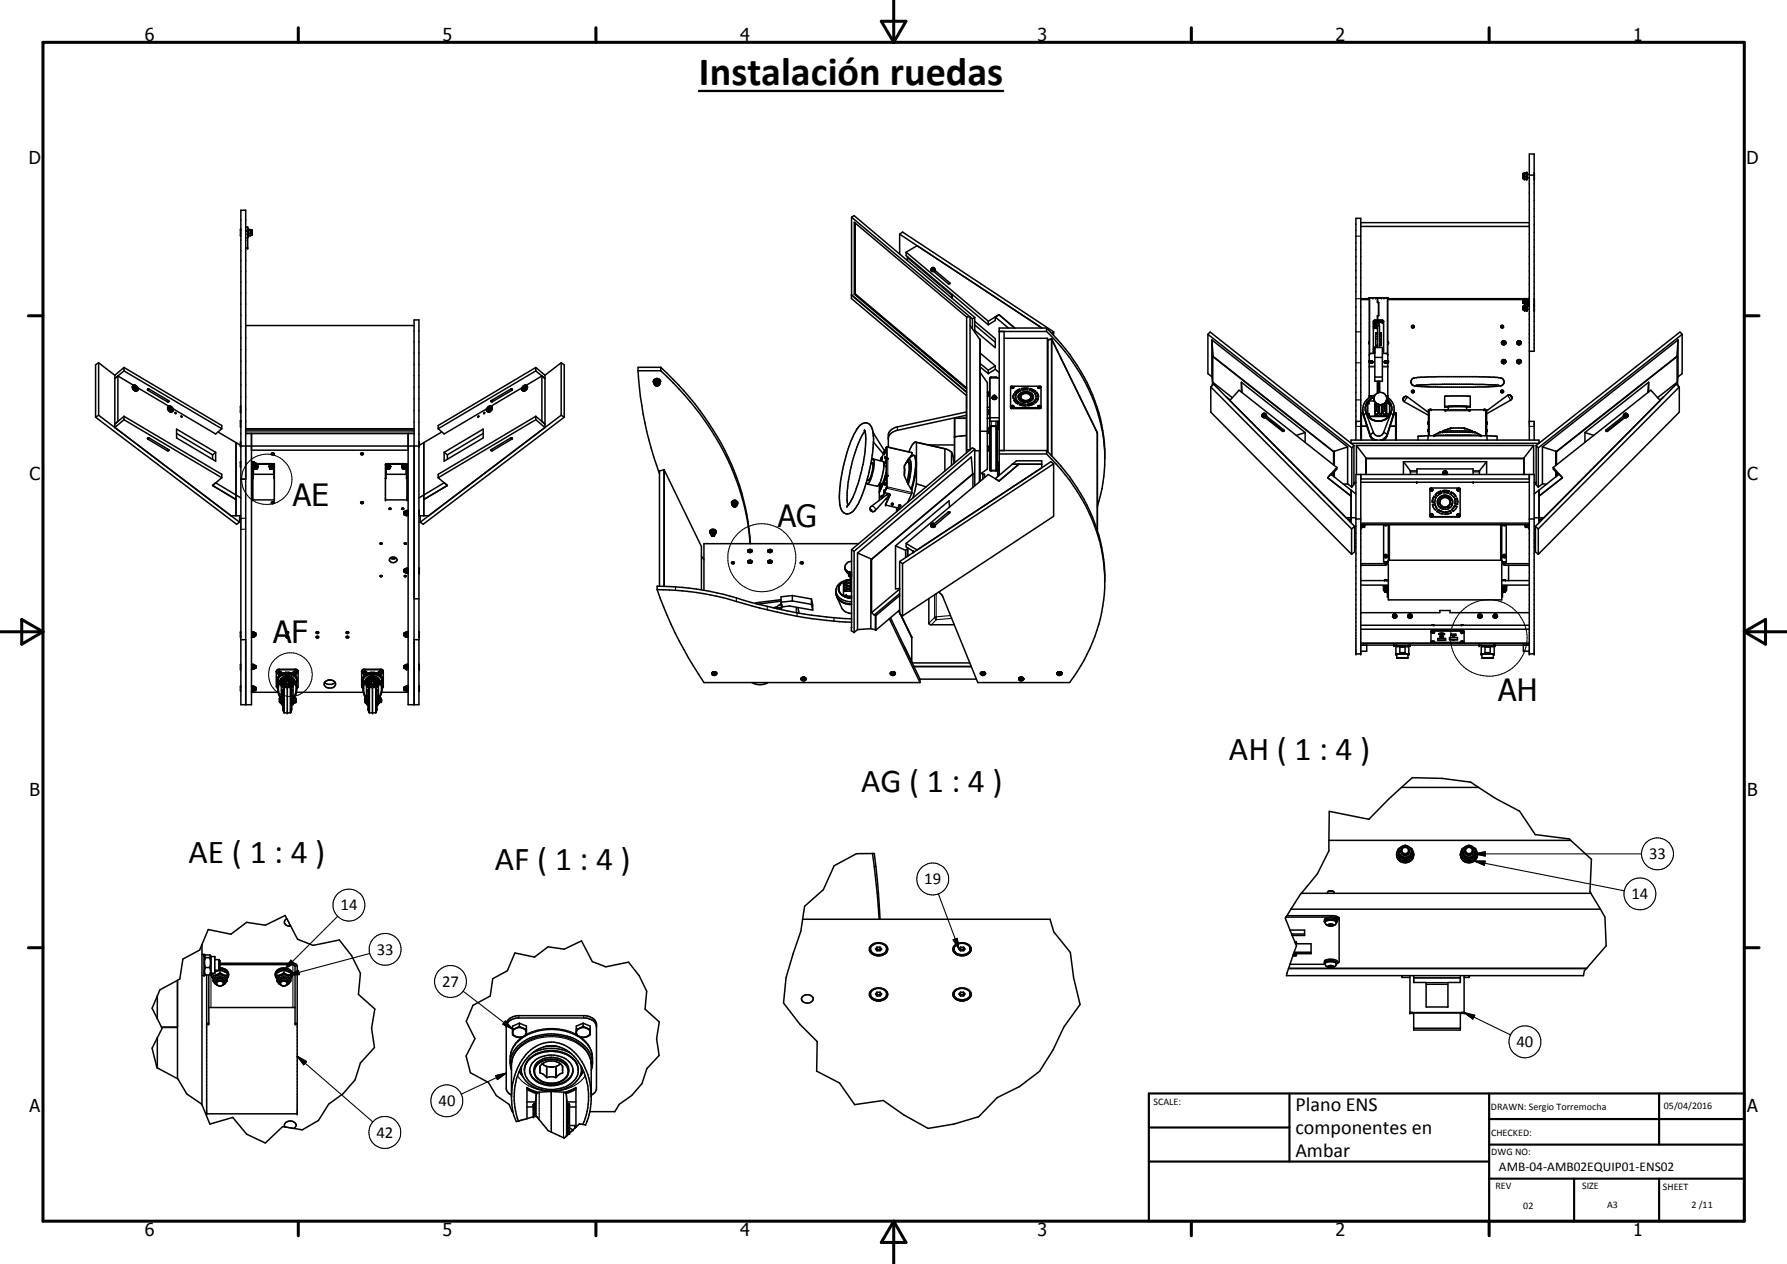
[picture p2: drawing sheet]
<svg xmlns="http://www.w3.org/2000/svg" width="420mm" height="297mm" viewBox="0 0 420 297" stroke-linecap="round" stroke-linejoin="round" font-family="sans-serif">
<defs><g id="words">
<text font-size="9.4" x="164.3" y="20.1">Instalación ruedas</text>
<g font-size="7.9">
<text x="289" y="178.7">AH ( 1 : 4 )</text>
<text x="202.5" y="186.2">AG ( 1 : 4 )</text>
<text x="44.3" y="202.9">AE ( 1 : 4 )</text>
<text x="116.4" y="204.4">AF ( 1 : 4 )</text>
</g>
<g font-size="7.2">
<text x="68.9" y="118.9">AE</text>
<text x="182.9" y="123.7">AG</text>
<text x="64.3" y="151">AF</text>
<text x="352.3" y="164.8">AH</text>
</g>
<g font-size="4.7">
<text x="304.6" y="261.2">Plano ENS</text>
<text x="304.6" y="266.6">componentes en</text>
<text x="304.6" y="272">Ambar</text>
</g>
<g font-size="4.2">
<text x="34" y="9.6">6</text>
<text x="104" y="9.6">5</text>
<text x="174" y="9.6">4</text>
<text x="244" y="9.6">3</text>
<text x="314" y="9.6">2</text>
<text x="384" y="9.6">1</text>
<text x="6.8" y="38.7">D</text>
<text x="410.6" y="38.7">D</text>
<text x="7" y="112.9">C</text>
<text x="410.8" y="112.9">C</text>
<text x="7" y="187.1">B</text>
<text x="410.8" y="187.1">B</text>
<text x="7" y="261.4">A</text>
<text x="410.8" y="261.4">A</text>
<text x="34" y="290.4">6</text>
<text x="104" y="290.4">5</text>
<text x="174" y="290.4">4</text>
<text x="244" y="290.4">3</text>
<text x="314" y="290.4">2</text>
<text x="384" y="290.4">1</text>
</g>
<g font-size="3.9">
<text x="387.7" y="201.9">33</text>
<text x="217.3" y="207.8">19</text>
<text x="80.1" y="214">14</text>
<text x="383.6" y="211.3">14</text>
<text x="88.6" y="224.4">33</text>
<text x="104" y="231.9">27</text>
<text x="356.6" y="246.1">40</text>
<text x="103.1" y="260">40</text>
<text x="88.5" y="267.4">42</text>
</g>
<text font-size="3.1" x="352.4" y="275.1">AMB-04-AMB02EQUIP01-ENS02</text>
<g font-size="2.4">
<text x="271.2" y="259.7">SCALE:</text>
<text x="350.6" y="260.8">DRAWN: Sergio Torremocha</text>
<text x="391.2" y="260.6">05/04/2016</text>
<text x="350.6" y="267">CHECKED:</text>
<text x="350.6" y="271.4">DWG NO:</text>
<text x="351.6" y="279.3">REV</text>
<text x="372" y="279.4">SIZE</text>
<text x="391" y="279.6">SHEET</text>
<text x="358.1" y="284.1">02</text>
<text x="377.9" y="283.8">A3</text>
<text x="397.7" y="283.8">2 /11</text>
</g>
</g></defs>
<g fill="none" stroke="#000" stroke-width=".35">
<path d="M56.6 53.8v1.7M57.8 53.4h.4v4.9h-.4M58.2 53.8h.2v1.7h-.2M58.4 54h.6M58.4 55.3l.1 .1M58.5 54.7v.2M58.5 54.1h.1M58.5 55.2v.2M58.5 54.1v.2M58.5 54.9v.1M58.5 55.4h.4M58.5 54.9h.4"/>
<path d="M58.5 54.1h.4M58.9 54.1v.8M58.9 54.9v.5M59 54h.3v1.3h-.3M59 54v1.3M59 54l-.1 .1M59 55.3l-.1 .1M200.2 51.1v19l27 22.9M200.2 51.1l.6-.4 28.4 23.9M200.2 51.1l28.4 23.8M201 52.4v16.7M201.1 52.4v16.6"/>
<path d="M211.5 55v4.7M211.5 55l.7-.5 35.5 23.5M211.5 55l33.5 22.1M213.1 59.3v.8l19.3 16.2M213.1 59.3l19.3 16.2M213.1 59.3l2.5-1.6 29.3 19.3M319.9 52.3h39.7M319.9 53.2h39.7M358.3 42l.1 .1M358.4 40.7l.4-.1v.2M358.4 40.7l-.1 1.3M358.4 40.7v.1"/>
<path d="M358.4 40.8v.7M358.4 41.5v.6M358.4 42.1h.4M358.4 41.5h.4M358.8 40.8v1.3M358.8 40.8h-.7v1.2h.2M358.9 40.7v.1M358.9 40.5h.2v1.7h-.2zM358.9 42l-.1 .1M359.1 41.8h.5M359.1 40.9h.5M359.6 41.1h1.1"/>
<path d="M360.7 42.2h.1M360.7 40.6h.1M57.8 76.5h39.6M200.9 69.1v-16.9l26.4 22.3M200.9 69.1l26.4 22.3M201 69.1l26.3 22.1M201 69.1h-.1M201.1 69l26.2 22.2M201.1 69l-.1 .1M213.4 60.4l-.1 .8M218.9 63.5l.3 .3M219 63.4l.2 .1"/>
<path d="M219 63.4l.4 .2M219.1 63l-.2 .2v.3l.3 .3M219.1 63.2l-.1 .2M219.1 63l.1 .5M219.1 63l.2-.1 .4 .1M219.2 63.5h.1M219.2 63.8h.3M219.2 63.1h.3M219.2 63.1h.1M219.3 63.5l.1 .1M219.4 62.9v.1M219.4 63.5h.1"/>
<path d="M219.4 63.5v.1M219.4 62.9l.1 .2M219.4 62.9l-.2 .2M219.4 63l-.1 .1M219.4 63l.1 .1M219.6 63.8h.1M219.7 63l.2 .5-.4 .3M219.7 63v.4l-.4 .1M219.7 63.2v.3l-.3 .1M219.7 63.3l-.3 .2M219.9 63.6l3.4 2.9v.2h-.3l-3.5-2.9M219.9 63.5l-.4 .3"/>
<path d="M223.8 69.2v.8M223.9 69.2v.1M223.9 69.3v.8M228.1 76.5l2.3 3.3M228.6 74.9v2.3M229.2 75.5l4.8 4.1v2.1l-4.8-4.1M229.2 76.4l4.8 4M229.2 74.6v3.5M229.2 74.6l-.6 .3M230.4 79.8l.1 33.2M230.4 79.8v26.2M232.4 75.5v.8"/>
<path d="M234 74.5v.8l-1.6 1M234 74.5l3.1 2.6M234.9 74l-2.5 1.5M234.9 74l3.7 3.1M234.9 74l-.9 .5M234.9 77.9h11.2M236.1 77.9v28M236.1 79.5h10.2v26.6M244.9 77v.1M246.1 77.1h-11.2v34.6h-.3M246.1 77.1v.8M246.1 77.9a42.7 42.7 0 0 1 13.6 28.3"/>
<path d="M246.1 77.1a43.3 43.3 0 0 1 13.6 27 39.1 39.1 0 0 1-1.7 15M247.3 79.7l10.7 22v22.9M247.3 79.7l-1 .2v26.3M247.3 79.7v27.4M247.7 78v.8M247.7 78l-.4 .3M284 78.6v9.2l.9 .8M284 78.6l33.8 26.6M284 78.6l.5-.6 33.8 26.7M284.9 79.9v8.7M284.9 79.9l32 25.1M284.9 79.9l.3 3.8"/>
<path d="M319.9 70.4h2M319.9 70.2h2M321.9 70.1h4.4M321.9 70v23.4M322.8 70h-.8M322.9 77h1M322.9 77.2h1M322.9 75.9h.1M322.9 75.9h.4M322.9 75.4l.4-.2h1.6l.4 .2M322.9 75.4v7.7M323 75.3l-.1 .1"/>
<path d="M323.1 75.9l-.2 .2M323.1 75.9l.2 .3h-.4M323.1 76.1l-.2 .1M323.1 75.9v.2M323.1 76.1l.2 .1M323.2 75.7h1.8M323.3 75.9l.2 .2v.4l-.6 .2M323.3 75.3h1.6l.4 .1M323.4 76.8h-.5h.3M323.4 70h1.4M323.5 78.5h.3M323.5 79.6h.4"/>
<path d="M323.5 79.1h.4M323.5 76.1l.1 .3M323.6 76.4l-.2 .4M323.6 78.3l.3 .3M323.9 78.2h-.4v.2M323.9 78.3h-.4v2.9M323.9 70v1.1h.2v3.1h-.2M324 75.6h-.8v.2h.8l-.7 .1M324 75.3v1.3M324.1 74.2h-.2v1.1M324.3 75.6h.7v.2h-.7M324.3 75.3v1.3"/>
<path d="M324.3 78.2l.5 .1v2.9M324.3 78.3h.3M324.3 79.6h.5M324.3 79.1h.5M324.4 78.5h.4M324.5 78.5v.6M324.5 79.6v1.4M324.6 78.3l.2 .1M324.6 78.3l-.3 .3M325.3 75.4v7.7M325.4 70h.9M326.3 70.4h32.9"/>
<path d="M326.3 70.2h33.3M326.3 70v23.4M331.9 77v-.4a.33 .33 0 0 1 .5-.1 .33 .33 0 0 1 0 .5M331.9 77h.5M331.9 77l.3 .1 .2-.1M353 77h.4M358.1 70.6v.7M358.1 72v.7M358.1 71.3h.5M358.1 70.6h.5M358.1 72.7h.1M358.1 72h.1"/>
<path d="M358.4 71.8l.4-.1v1.2M358.4 71.8h-.2v1.1h.2M358.4 72.9h.5M358.5 71.8l-.1 1.1M358.5 71.8h.1M358.5 72.8v.1M358.5 72.3v.1M358.5 72.4v.2M358.5 71.8v.2M358.5 72.4h.3M358.5 71.8h.3M358.6 70.4v1.1h.2"/>
<path d="M358.8 71.5h.1M358.8 70.4v1.1M358.8 71h.4M358.8 71.8h.1M358.9 71.8h.1M358.9 71.6h.2v1.5h-.2zM359.1 72.7h.5M359.1 72h.5M359.2 70.4v.6M359.2 71v.5M359.2 70.4h.1M359.3 70.2h.1v1.5h-.1z"/>
<path d="M359.3 70.4l-.5-.1v.4v.8h.4M359.3 71.5h-.1M359.4 70.4h.2M359.4 71.3h.2M359.4 70.6h.2M360.7 71.6h.1M360.7 70.2h.1M360.7 73h.1M394.5 79.9v8.7M394.5 79.9l-.2 3.7v6.2M394.5 79.9l-31.8 25.1M395.5 78.6v9.2l-1 .8"/>
<path d="M395.5 78.6l-33.8 26.6M395.5 78.6l-.5-.6-33.8 26.7M22.5 98l33.1 25.2 .7-.5M23.2 97.6l33.1 25.1M23.2 85.3l-.7 .4v12.3M23.2 97.6l-.7 .4M23.2 85.3v12.3M23.2 85.3l3.8 2.9M27 88.2v12.3l2.2-1.9M29.2 98.6l22.9 13.7M29.2 86.4l22.9 13.6v.8M29.2 97.8l22.9 13.7v.8"/>
<path d="M29.2 86.4v.8M29.2 97.8v.8M29.2 87.2l22.9 13.6M29.2 87.2l-2.2 1.7M29.2 86.4l-2.2 1.8M31.4 90.6l-3.7-2.3v10.8l-.7 .6 2.2-1.9M31.4 90.6a.85 .85 0 0 1 1 .6M31.4 90.6a.95 .95 0 0 0 1 1.1M31.4 90.6a.78 .78 0 0 0-.1 .9 .78 .78 0 0 0 .9 .4l.2-.2M31.8 90.8l.3 .3M31.8 90.9l.2 .1 .1 .3M31.8 90.9v.3l.3 .1"/>
<path d="M31.8 90.8l-.1 .1M31.8 91.1l.1 .1M31.9 91l.1 .1M31.9 91l-.1 .1M32 91.1l-.1 .1M32.1 91.2v.1M32.4 91.1l7.3 4.4M32.4 91.2v.5M34.7 91.4h.3l4.7 2.8v.2h-.4l-4.6-2.7zM39.7 94.1v.1M39.7 95.5a.92 .92 0 0 0 1 1.1M39.7 95.5a.88 .88 0 0 1 1 1.1"/>
<path d="M39.7 95.4a.75 .75 0 0 0-.1 1.1 .75 .75 0 0 0 1.1 .1M40 95.9l.3 .4M40.1 96l.1 .1 .1-.1M40.1 95.8h-.1M40.2 95.8l.2 .3M40.2 95.8l.2 .3-.1 .2M40.2 95.8l-.2 .1M40.2 95.9l-.1 .1M40.2 95.9l.1 .1M40.3 96l-.1 .1M40.4 96.1l-.1 .2M40.7 96.1l10 5.9 1.4-1.2"/>
<path d="M41.2 96.9l.1 .3M41.2 96.9h.1M41.3 97.2h.1M42.6 97.8h-.1M42.6 97.8l.2 .2zM56.6 95.4v1.4M56.6 98.8v1.4M112.4 97.8h.2l-.2 .2zM113.9 96.9v.2l-.2 .1zM114.4 96.1l.4-.5 .5-.2a.87 .87 0 0 1-.8 1.2M114.4 96.1l.1 .5M114.5 96.1l-10.1 5.9-1.4-1.2"/>
<path d="M114.8 96v.1l.2-.1M114.8 96l.2 .1M114.9 95.9l-.1 .4 .3-.2v-.3h-.1l-.2 .3M115 95.9l-.2 .1M115 95.9v.1M115.1 95.8h.1M115.4 94.2l4.8-2.8h.2v.3l-4.6 2.7h-.3zM115.4 95.4a.75 .75 0 0 1 .1 1.1 .75 .75 0 0 1-1 .1M122.7 91.2l.1 .5M122.7 91.1l-7.3 4.4M123 91.2l.1 .1M123.1 91.1l-.1 .1"/>
<path d="M123.1 91.1l.1 .1M123.2 91l-.2 .1M123.2 91v.2M123.2 91l-.1 .1M123.2 91l.1 .1M123.3 90.8v.4l-.3 .1v-.2M123.3 90.8l-.2 .3M123.3 90.9l-.1 .1M123.7 90.6a.74 .74 0 0 1 .3 .7 .74 .74 0 0 1-.7 .6h-.2l-.4-.2M123.7 90.6l3.7-2.3v10.8l.7 .6-2.1-1.9M123.7 90.6a.9 .9 0 0 1-.9 1.1M123.7 90.6a.85 .85 0 0 0-1 .6"/>
<path d="M126 86.4l-23 13.6v.8M126 97.8l-23 13.7v.8M126 87.2l-23 13.6M126 86.4v.8M126 97.8v.8M126 86.4l2.1 1.8M126 87.2l2.1 1.7M126 98.6l-23 13.7M128.1 88.2v12.3l-2.1-1.9M131.9 97.6l-33.1 25.1M131.9 97.6l.8 .4M131.9 85.3l.8 .4v12.3"/>
<path d="M131.9 85.3v12.3M131.9 85.3l-3.8 2.9M132.7 98l-33.2 25.2-.7-.5M150 87.1a82 82 0 0 0 5.1 24.2M150 87.1h5.4M153.7 89.9l-.1-.1a.81 .81 0 0 1 .9-.8 .81 .81 0 0 1 .7 .9M153.7 90l.2 .3M153.9 90.2a.68 .68 0 0 1 .6-.4 .68 .68 0 0 1 .6 .5M154.1 89.3v.3M154.1 89.6l-.4 .4M154.1 89.6h.7M154.1 89.3l-.4 .4v.3"/>
<path d="M154.1 89.3h.7M154.2 89h.6M154.3 90.1l-.1 .4 .3 .1 .3-.3a.32 .32 0 0 0-.4-.3 .32 .32 0 0 0-.2 .5M154.3 90a.34 .34 0 0 1 .5 0 .34 .34 0 0 1 0 .5 .34 .34 0 0 1-.5 .1M154.8 89.6l.2 .2M154.8 89.3l.4 .4v.3M154.8 89.3v.3M155 89.8l.1 .5M155.2 90l-.6-.3h-.3l-.4 .3v.4a.71 .71 0 0 0 1.2-.1M155.2 90l-.1 .3M155.3 89.5a.96 .96 0 0 0-1.7 .1M155.3 89.6v.1"/>
<path d="M155.4 86.3h-5.4v.8M155.4 86.3a64.5 64.5 0 0 1 19.8 32.9l.7 3.4 .5 5.2M155.4 86.3v.8M155.4 87.1a63.2 63.2 0 0 1 20.4 35.4l.5 5.3M227.2 98.3h-2.8v10.5M227.2 96.8l-16.2 3.5a2.61 2.61 0 0 0-2.1 1.7v3.1M227.2 97.6l-16.2 3.5a2.56 2.56 0 0 0-2.1 1.8M227.3 92.8l-.1 13.6M227.3 92.1l-27.1-22.8 27.1 22.9M230.5 86.2l1.9 1.6M230.5 85.4l1.9 1.6M230.5 83l3.5 3"/>
<path d="M230.5 87.5l1.6 2.4v20.3l-1.6 1.2M232.1 98.3h.6M232.1 92.2h.4M232.1 93.1h.4M232.1 96.4h.4M232.1 97.4h.4M232.4 87v.8M232.5 92.2v.9M232.5 96.4v1M232.5 92.2l.2 .1M232.5 96.4l.2 .2M232.6 96.4h.1"/>
<path d="M232.7 95.6l-.6 .2M232.7 93l-.2 .1M232.7 97.2l-.2 .2M232.7 99h2.2M232.7 98.2h2.2M233.2 93.4l.6-.5 .5 .5M233.2 93.4v.1a.58 .58 0 0 0 .6 .4 .58 .58 0 0 0 .5-.5M233.2 93.4l.1 .2 .5 .2 .3-.1 .2-.3M233.5 93.4v.1M233.5 93.5l.3 .2M233.5 93.5l.2 .1M233.5 93v.5"/>
<path d="M233.5 93.2v.1M233.6 93.2h.4M233.7 93.6h.1M233.7 93.6l.1 .1M233.8 93v.1M233.8 93l.2 .2M233.8 93l-.2 .2M233.8 93.1l-.2 .1M233.8 93.1l.1 .1M234 86.8l-1.6 1M234 86l-1.6 1M234 86.8l.9 .7"/>
<path d="M234 86v.8M234.1 93.5l-.3 .1M234.1 93v.5l-.3 .2M234.1 93.2v.1M234.1 93.5l-.4 .1M234.1 93.4v.1M234.5 88.8l-.4-.2h-1l-.4 .3M234.5 99.3l.4 .1M234.5 99v11.5M234.9 88.8h-2.2v21.6l.2 .3 1.6-.2M237.6 95.6l.2 .2h6.7l.3-.1M237.7 90.8h7l.1 5.1-.3 .1-6.8-.1z"/>
<path d="M237.8 95.4l.1 .3M237.8 90.9v.3M237.8 91.2l.3 .1M237.8 91.1l.1 .1M237.9 91.1h.2M238 95.4h.1M238 91v.1l.1-.1M238 91h.1M238 91v.1M238 95.4v.1M238 95.5h.1M238.1 91v.1"/>
<path d="M238.1 95.4v.1M238.1 95.5h.1M238.3 95.4v.1M238.3 91.2h-.4M238.3 95.6l-.4 .1M238.3 91.1l-.4 .1M238.3 95.4h-.5M238.3 91.1l-.1-.3h-.3v.4M238.3 92.8v.8M238.3 91.1v.1M238.3 95.5v.1M238.4 92.6v.2"/>
<path d="M238.4 94l.5-.1 .7 .7-.3 .3zM238.4 92.6l-.2 1h.6v-.3M238.4 92.6l.5 .1-.1 .9M238.4 92.8l.4 .1M238.4 92.8l-.2 .4M238.6 92.2l1.1-.8 .3 .4-.9 .7zM238.7 92.3h.5M238.9 93.9v.2M238.9 94.1l.6 .6M238.9 94.1l-.4 .1M239.4 94.8l-.1-.3v.3M239.5 92.8l.6 .2-.1 .4-.6 .1z"/>
<path d="M239.5 92.8v.2M239.5 93l.5 .2M239.5 93l-.1 .4M239.5 93.7l.6-.1 .3 .3-.4 .4zM239.7 91.4v.3M239.7 91.7l.1 .2M239.7 91.7l-1 .6M240 94.7v.3M240 93.2l-.4 .3M240 94.7l1.2 .3v.4l-1.5-.3zM240 95l1.2 .2M240 95l-.2 .2"/>
<path d="M240.1 93.8l-.5 .1M240.1 93.6v.2M240.1 93.8l.2 .2M240.1 91.3l1.6-.1-.1 .4-1.2 .1zM240.3 92.2l.3 .3-.2 .1M240.3 92.2l-.7 .4 .5 .2 .3-.2M240.3 92.2v.2M240.3 92.4l.1 .2M240.3 92.4l-.5 .3M240.6 92.1l.9-.1-.1 .5h-.6zM240.6 94l.6 .1v.4l-.9-.1zM240.6 94v.2"/>
<path d="M240.6 94.2l.6 .2M240.6 94.2l-.2 .2M240.7 92.3h.8M241.4 94.1l.6-.2 .3 .4-.8 .2zM241.5 92.2l-.8 .1M241.6 95l1.1-.4 .4 .3-1.4 .5zM241.6 91.4l-1.4 .1h1.4M241.8 92.1l.8 .4-.5 .3-.5-.3zM241.8 92.1v.2M241.8 92.3l.6 .3M241.8 92.3l-.1 .2M242 94.1l-.5 .2"/>
<path d="M242 93.9v.2M242 94.1l.2 .3M242.2 91.3l1.3 .6-.5 .3-1-.5zM242.2 91.5l-.1 .2M242.2 91.3v.2M242.2 91.5l1.1 .5M242.3 93.4l-.2 .5 .5 .2 .3-.4M242.3 93.6l-.1 .3M242.3 93.4v.2M242.3 93.4l.7 .1-.1 .2M242.3 93.6l.6 .1M242.4 93.2l.1 .1"/>
<path d="M242.7 94.8l-1.1 .4M242.7 92.6v.2M242.7 94.6v.2M242.7 94.8l.3 .2M242.7 92.6l-.5 .2 .2 .5h.6M242.7 92.6l.3 .7M242.7 92.8l.3 .5M242.7 92.8l-.4 .2M242.9 95h-.1M242.9 95h.1M243.5 93.8l.6 .1M243.5 93.6h.6l-.1 .3"/>
<path d="M243.5 93.6v.2M243.5 93.6l-.5 .8 .5 .3 .5-.8M243.5 93.8l-.3 .6M243.8 92.2l-.5 .3 .3 .8h.6M243.8 92.5l-.4 .1M243.8 92.2v.3M243.8 92.2l.4 1.1M243.8 92.5l.4 .8M244 91l.2 .2M244 92.8v.5M244 93.9h.1M244 95.5l.2-.2h.3l.1 .2"/>
<path d="M244 95.5l.2 .2M244 91l.2-.2 .4 .2M244 95.5l.3 .2M244.1 90.9l-.1 .1M244.1 91.1l.1 .1M244.1 91.2l.3 .1M244.2 95.7h.3M244.2 91.2h.3M244.3 95.4l.1 .1M244.3 91v.1l.1-.1M244.3 91h.1M244.3 91v.1"/>
<path d="M244.3 95.4v.1M244.3 95.5h.1M244.4 91l-.1 .1M244.4 91h.1M244.4 95.5h.1M244.5 91.2h.1M244.6 95.4v.1M244.6 90.9v.1M244.6 91.1l-.1 .1M244.6 91v.1M244.6 95.5l-.1 .1M244.6 95.5l-.4 .2"/>
<path d="M246.3 95.4h.1M246.3 96.3h.1M246.3 91h.1M284.7 90.9l.7-.6 33.1 33.4M284.7 90.9v6l33.1 33.4M284.7 90.9l33.1 33.4M284.9 88.6l.2 1.5M285.1 83.8v6M285.1 89.8l4.7 3.7M285.1 89.8l-.1 .8M285.1 83.8l28.5 22.4M285.2 83.7l-.1 .1"/>
<path d="M285.2 83.7l28.4 22.4M288.3 93.2l1 .8M289.2 94.1l2.1-2.4 23 18.2M291.9 89.8v2.3M291.9 89.8l.1 2.4M291.9 89.8l15 11.8M296.7 97.8a.55 .55 0 0 1 .5-.7 .55 .55 0 0 1 .6 .7M296.7 97.8l.2 .2M296.7 97.7v.1M296.7 97.8l.1 .2M296.9 97.5h.1M296.9 97.5l.2 .4"/>
<path d="M296.9 98l.5 .1M297 97.4l-.1 .1M297 97.6v.3h.4M297 97.3l.3-.1a.33 .33 0 0 1 .2 .5 .33 .33 0 0 1-.5 0zM297.2 97.4h.2M297.2 97.3l.2 .1-.1 .2h-.2zM297.2 97.4l-.1 .1M297.2 97.3v.1M297.2 97.9h.1M297.5 97.4l.1 .3-.3 .2M297.6 98l4.2 3.3M297.6 97.6l-.1 .1"/>
<path d="M297.8 97.8l4 3.2 .1 .3h-.4l-4-3.1M297.8 97.7l-.4 .4-.5-.1M297.8 97.8l-.3 .2M318.8 99h1.1M320.1 97.1v6.3M320.4 96.6l.1 .4M320.5 97.1h-.5v6.3M320.5 97.2l.1 .5M320.5 97l.1 .4M320.6 97.7l1.5 4.8M320.6 97.4v.3M320.6 97.4l1.5 4.8"/>
<path d="M320.6 97.7l1.8 5.2M321 95.7l.2 1.5M321.1 96.5a3 3 0 0 0 3.8 2.4M321.1 96.5l.7 1.4M321.2 97.2l1 1.1M321.2 97.2l1.7 4.4M321.2 97.2l-.6 .2M321.5 94.5l-.5 1.2M321.6 97.3l.2 .3M321.7 94.2l-.2 .3M321.8 97.2l.1 .1M321.8 94.7l.1 .2z"/>
<path d="M321.8 94.7h.1M321.8 97.6l.2 .3M321.8 97.6l.2 .2M321.8 97.9l1 .8M321.9 85v.1M321.9 80.6v.1M321.9 84.7v.6M321.9 80.3v.5M321.9 80.4v.2M321.9 84.8v.4M322 97.8h4.3M322 93.9l1.1-.6a2.9 2.9 0 0 0-2 3.2"/>
<path d="M322 97.9h4.3M322 97.8v.1M322.2 85.1l.1 .2M322.3 85.3h.4M322.3 84.8l-.1 .4M322.4 85.2h-.1M322.4 98.5l.3 .2M322.4 84.9h.1M322.4 84.9v.1M322.5 84.9l-.1 .1M322.5 84.9h-.1M322.6 85.2l-.1 .1 .2-.1"/>
<path d="M322.7 84.8l-.4 .1 .1 .3h.2M322.7 84.8v.5M322.7 84.8l-.1 .4M322.7 85l-.1 .2M322.7 85.1v.1M322.7 98.7l1.2 .3M322.9 82.7l.3 .1M322.9 82.8l.3 .1M322.9 81.5h1M322.9 82.6h.3M322.9 82.1l.3 .1M323 82l-.1 .1"/>
<path d="M323 82h.1M323 81.7v.1M323.1 82.7h.1M323.1 94l.1 .2M323.1 94l-.1-.3 .3 .8M323.1 93.3l-1.1 .6-.5 .6M323.1 94.1l.4 .7M323.2 81.9h.1M323.2 81.9l-.2 .1M323.2 82h-.2M323.2 81.9v.1M323.2 82h.1"/>
<path d="M323.2 94.2l.1 .3M323.2 94.2h-1.2l-.4 .6v2.5l.2 .3M323.2 83.1h-.9l-.4 .3M323.2 81.7h1.8v7.9h-1.8zM323.2 88.6h1.8M323.2 84h1.8M323.2 81.7l-.3 .1M323.3 92.8a3.6 3.6 0 0 0-2.7 4.9M323.3 92.8a1.54 1.54 0 0 1 1.8-.5 1.54 1.54 0 0 1 .9 1.7M323.3 94.5l.1 3.2 2.6-.1v-3.1M323.3 96.8l.2-.3 .4 .1 .1 .2M323.3 94.5l.2 .2"/>
<path d="M323.3 94.5l.4 .4M323.3 92.8l-.2 1.2M323.5 81.2h.1M323.5 81.2h.4M323.5 94.8l-.2 .2M323.5 94.7l.2 .2M323.5 94.8l.5 .3M323.7 94.9l.9 .2 .5-.1M323.8 89.6v2.8M323.9 81.7v-5.1h.4v5.1M324 95.1v2a.37 .37 0 0 1-.4 .3 .37 .37 0 0 1-.3-.3M324 95.5l.1 .1"/>
<path d="M324 89.6v2.7M324 96.6h.3M324 95.1l.3 .1M324.1 95.6v.9M324.2 89.6v2.6M324.3 95.2h.5M324.3 97.2l.3 .2M324.3 95.5l-.2 .1M324.3 95.2v2M324.3 97.1v.1M324.3 97.2v.1M324.3 81h.5"/>
<path d="M324.4 89.6v2.6M324.4 97.3l.1 .1M324.5 81.1h.3M324.7 97.3h-.1M324.8 81.2h-.5M324.8 81.2h-.1M324.8 81.1l-.3 .1M324.8 95.2v2.1M324.8 96.6l.1 .2M324.8 97.2l-.2 .2M324.8 97.1v.1M324.9 95.5l.1 .1"/>
<path d="M324.9 95.2v1.9l-.3 .3M324.9 96.6h.3M325 95.6v.9M325 83.1h1l.3 .2M325.2 95.5l-.2 .1M325.4 94.9l-.3 .1M325.5 85l.1 .3M325.5 84.9v.2M325.5 85l.1 .1M325.7 84.9h.1M325.7 84.9l.1 .1M325.8 84.9v.1"/>
<path d="M325.8 84.9h.1M325.8 94.5l-.7 .5M325.8 94.5l-.4 .5-.6 .2M325.8 96.7l-.5-.2-.1 .3M325.9 98.5l-1.6 .5M325.9 94.4l.1 .1M325.9 84.8l-.1 .4M325.9 84.8l.1 .2-.1 .2-.4-.1M325.9 84.8h-.3l-.1 .3M325.9 94.3l-.1 .2M326 85l-.4 .2M326 93.2a3.5 3.5 0 0 1 1.6 4.5"/>
<path d="M326 94.2h.3l.4 .6v2.5l-.2 .3M326 94l-.4 .8 .2 .2v2.2l-.3 .2-.3-.3v-2.1M326 85l-.2 .3h-.2M326 93.9a2.68 2.68 0 0 1 .8 3.5M326.3 84.6l.2 .3-.2 .4M326.3 80.2l.2 .3-.2 .4M326.3 80.3l.1 .3-.1 .2M326.3 84.7l.1 .3M326.3 97.8v.1M326.3 94l-.3-.2-.1 .5M326.3 94l.5 .7M326.3 94l.5 .6"/>
<path d="M326.4 94.8l.1 .1zM326.4 85l-.1 .3M326.4 85h.1M326.4 94.7h.1M326.5 97.2l-.1 .1M326.5 97.6l-.2 .3M326.5 97.6l-.2 .2M326.7 97.6l-.5 .6-.9 .6M326.7 97.3l-.2 .3M326.8 94.7l.3 .6M326.8 94.6l.2 .3a2.57 2.57 0 0 1 0 2.3M327 97.2l-1 1.1"/>
<path d="M327 97.2l-1.7 4.4M327 97.2l.6 .2M327.2 96.1a3.1 3.1 0 0 1-4.4 2.6M327.6 97.4v.3M327.6 97.7l-1.4 4.6M327.6 97.4l-1.4 4.6M327.6 97.7l-1.7 5.1M327.8 97.1h.5v6.3M327.8 97.2l-.2 .5M327.8 96.6l-.2 .8M328.2 97.1v6.3M330 93.5l.5-.4 .4 .2 5 3.6"/>
<path d="M330 93.4v.2a.56 .56 0 0 0 .1 .8l5.8 3.2M331.9 92.2l.3-.1 .2 .1M331.9 92.2l.3 .1 .2-.1M331.9 92.2v-.4a.34 .34 0 0 1 .5-.1 .34 .34 0 0 1 0 .5M332 89.1l1.3-.4 4.6-.2 13.7 .2a2.28 2.28 0 0 1 1.9 .5 1.09 1.09 0 0 1-.1 1.2 1.09 1.09 0 0 1-1.2 .4l-5.2 .2h-8.6l-5.2-.2a1.07 1.07 0 0 1-1.2-.5 1.07 1.07 0 0 1 0-1.2zM332.9 90.6l6.3-.3h9.7l3.5 .3M335.9 99.2h-.2l.2 .4M336.1 96.3h.4M336.1 96.3h.1M336.5 96.3h.1M339.7 95.5l2-.1 4 .1M339.7 96.3l.1 .3v-.3h5.7v.3"/>
<path d="M339.7 95.5v-2.4l1.2-.1 4.8 .1v2.4M339.7 95.5l.8 .1M339.7 96.3h-3.8v6.1M339.7 96.3l.1 .1M339.8 96.4h.1M339.8 96.4l.1 .1M340.5 95.6v.7M340.6 95.5h4.2M340.8 95.5l-.3 .1M341.7 95.5h2M344.6 95.5l.2 .1v.7M345.5 96.4l.1-.1h3.9l.2 7.1"/>
<path d="M345.5 96.3v.3l.2-.3M345.7 95.5l-.9 .1M348.8 96.3h.5M349.5 99.2h.1M349.5 99.6h.1M349.6 99.2v.4M353 92.2l.2-.1 .2 .1M353 92.2l-.1-.4a.34 .34 0 0 1 .5-.1 .34 .34 0 0 1 0 .5M353 92.2l.2 .1 .2-.1M353.1 85v.1M353.1 85.1l.1 .2M353.1 80.7l.4 .3"/>
<path d="M353.1 80.7l.1 .2M353.2 85.3l.3 .1M353.3 80.9h.5l.2-.2-.4 .3M353.4 84.9h.3v.1l-.1 .1zM353.4 80.4h.3v.2h-.3zM353.5 84.5h.1M353.5 84.5a.49 .49 0 0 0-.4 .6 .49 .49 0 0 0 .6 .3l.4-.5-.2-.3-.3-.1M353.5 84.5l-.4 .5M353.6 84.9l.1 .1M353.6 80.4h.1M353.6 84.8v.1M353.6 84.9l-.2 .1"/>
<path d="M353.6 80.4l.1 .1M353.6 80.4l-.2 .1M353.6 84.5l.4 .3-.1 .5M353.9 85.3l-.4 .1M353.9 85.3l-.1 .1M354 80.4a.45 .45 0 0 0-.6-.2 .45 .45 0 0 0-.3 .5M354.1 80.5l-.1 .2M355.4 93.2l.1 .1M355.5 93.3v.3l-.3 .4-5.7 3.2M355.5 93.3a.71 .71 0 0 0-1-.4l-5 3.7M356.6 85.1l.4 .3M356.6 80.7l.1-.3 .4-.3 .4 .2 .1 .4"/>
<path d="M356.6 80.5a.5 .5 0 0 1 .8-.3 .5 .5 0 0 1-.1 .8l-.5-.1-.2-.2M356.7 85.1l.5 .3 .3-.1M356.7 80.7l.4 .3M356.7 80.7l.2 .2M357 80.4h.3v.2h-.3zM357 84.9l.2-.1 .1 .2h-.3zM357.1 84.5l-.4 .3v.3M357.1 84.5l-.3 .1-.2 .3M357.1 84.5l.4 .1 .2 .5a.53 .53 0 0 1-.8 .3l-.1-.1M357.2 80.4l.1 .1M357.2 80.4h.1M357.2 84.8v.1"/>
<path d="M357.2 80.4l-.2 .1M357.2 84.9l.1 .1M357.2 84.9l-.2 .1M357.2 84.5l.4 .3-.1 .5M357.5 85.3l-.1 .1M357.6 80.7l-.5 .2M357.6 80.7l-.4 .3M359.6 82.5h1.1v-46.3h-1.1v67.2M359.6 99h1.1v4.4M381.7 97.8l-4.1 3.2 .1 .3M381.7 97.6l.1 .2M381.8 97.8l.3 .3"/>
<path d="M381.8 97.8v.2M381.9 97.5h.1M381.9 97.6h.1M382 97.4v.3l.2 .1 .4-.1v-.3l-.5-.2-.2 .3 .1 .3 .3 .2 .3-.3v-.3M382 98.1v.1M382 98.1l-4 3.2h-.3M382.1 98.1l-.2-.1-4.2 3.3M382.1 98.1h.2M382.2 97.3h.1M382.2 97.3v.3l.2-.1-.1-.2M382.2 97.3v.1M382.2 97.4l-.1 .1"/>
<path d="M382.3 97.4l.1 .1M382.3 97.3v.1M382.3 97.4h-.1M382.5 98.1h-.4M382.5 97.8l-.3 .1M382.6 97.6v.1M382.7 97.9l-.1 .1M382.8 97.7a.54 .54 0 0 0-.6-.6 .54 .54 0 0 0-.4 .7M382.8 97.7l-.4 .4M382.8 97.7v.1M387.6 89.8v2.3M387.6 89.8l-.2 2.4"/>
<path d="M387.6 89.8l-15 11.8M390.3 94.1l-2.2-2.4-22.9 18.2M391.2 93.2l-1 .8M394.3 83.7v.1M394.3 83.7l-28.4 22.4M394.3 89.8l.2 .8M394.3 89.8l-4.6 3.7M394.3 83.8l-28.3 22.4M394.5 88.6l-.1 1.5M394.8 90.9l-.7-.6-33.1 33.4M394.8 90.9v6l-33.1 33.4M394.8 90.9l-33.1 33.4"/>
<path d="M34.7 103l.3-.1 4.7 2.9-.4 .1-4.6-2.7zM39.7 105.7h.1M41.5 100.8l9.2 5.5v2.1l-9.2-5.5zM41.5 101.9l8.5 5M50 114.1l.7-.6 5.9 3.5M50 114.1l5.5 3.3M50 106.9v1M50.7 106.3l-.7 .6M51.3 101.5l4.2 2.5M52.1 112.3l-2.1 1.8M55.5 104l1 .6M55.5 104v17.2"/>
<path d="M56.6 104.8h41.9M56.6 103.8v1.2M56.6 108.5v1.1M56.6 112.6h1.2M57.8 101.9h39.6M57.8 100.8h39.6M57.8 101.3h39.6M59.1 101.9v63.7h-2.5v-116.2h1.2v116.2M59.1 105.8h36.9M59.1 108.5h.2v1.2h-.2M59.3 109.5v.1M59.3 108.5h.3l.1 1.1"/>
<path d="M59.3 108.5v.2M59.3 108.5v.1M59.3 109.6h.3M59.3 108.7v.5M59.3 109.2v.4M59.3 109.2h.3M59.3 108.7h.3M59.4 112.4h.1M59.5 109.6l-.1 2.8M59.5 111.5h4.9M59.6 108.7l.2-.1v.9l-.2 .1M59.6 108.7v.1"/>
<path d="M59.6 109.2v.1M59.6 109.1v.1M59.6 109.6h.1M59.7 109.6l.1 .3M59.7 109.5v.1M59.8 109.7h.8M59.8 109.5v.5M59.8 108.8h.3M59.8 109.4l.8 .1M59.8 110l.2 .2M59.9 109.7l-.1 .3M59.9 110l.4-.1 .1 .3"/>
<path d="M59.9 110l.1 .2M60 110h.4M60 110h-.1M60 110.2h.1M60 109.8l-.2 .1M60 109.6l-.1 .1M60 109.4l-.2 .1M60.1 108.8v.6l.4 .1M60.1 108.8v.7M60.1 109.3h.3l.3 .3M60.1 109.1h4.3l.1 3.3M60.1 109h4.4v8.5h-5.1v-7.9"/>
<path d="M60.1 109.5l.4 .4-.5-.1M60.1 109.5l-.1 .1M60.4 110.2l-.3-.2-.1 .1 .1 .1M60.4 110.2h-.3M60.4 110.2l-.3 .1M60.5 110h.1M60.5 110l-.1 .2M60.6 109.5l-.1 .5M60.7 109.6l-.1 .3M60.7 109.6h.1M63.3 109.6l.2-.3h.5l.3 .3M63.3 109.6l.1 .3"/>
<path d="M63.3 109.6h.1M63.3 109.5l.2-.2 .7 .2M63.4 109.9v.1M63.4 109.9l.6-.1 .1 .2M63.4 110l.4 .3M63.4 109.9h.1M63.5 110l.3-.1 .2 .2M63.6 110.2h.1M63.6 110.2l.2-.2 .2 .2M63.7 109.6l-.3 .1M63.7 109.6l.5 .1M63.7 110.2l.1 .1"/>
<path d="M63.7 109.6l-.3 .3M63.8 109.5l.1 .1M63.8 109.5l-.1 .1M63.8 109.4v.1M63.8 118l.2-.1 .4 .1a.3 .3 0 0 1-.3 .4 .3 .3 0 0 1-.3-.4zM63.9 106.5h.5a.31 .31 0 0 1-.2 .4 .31 .31 0 0 1-.4-.2zM63.9 109.6h.1M63.9 109.6l.2 .4M64 110.1l-.1-.2h-.3v.3M64 110.1l-.2 .2M64.1 110l-.3 .3M64.2 109.5l-.3-.1-.5 .1v.5"/>
<path d="M64.2 109.5l-.1 .5M64.3 109.6l-.1 .3M64.3 109.6h.1M64.4 112.4h.1M84.9 106.5h.5a.31 .31 0 0 1-.2 .4 .31 .31 0 0 1-.4-.2zM84.9 118h.5a.29 .29 0 0 1-.3 .4 .29 .29 0 0 1-.2-.4zM90.6 112.4h.2v-3.3h4.8v3.3h.1M90.6 109.1l.2-.1h4.9v8.5h-5.1zM90.6 112.4h.2M90.8 111.5h4.8M90.9 109.5l.2-.2 .7 .2M91 110v-.5l.3-.1 .5 .1-.1 .5"/>
<path d="M91 109.7h.8M91 109.9l-.1-.4 .2-.2h.6l.1 .6M91 110h.1M91 110l.1 .2M91.1 110.2v-.3h.4v.3M91.1 110l.3-.1 .2 .1M91.1 110.2l.3 .1M91.2 110.2l.2-.2 .1 .2M91.2 109.6l-.2 .3 .6-.1M91.4 109.5l.2 .1M91.4 109.5l-.2 .1M91.4 109.4v.1"/>
<path d="M91.5 119.5l.2-.1 .2 .1-.3 .2zM91.5 110.2l-.1 .1M91.5 109.6l.1 .1M91.6 109.8l.1 .1M91.6 109.7l.1 .2M91.7 110l-.1 .2M91.7 109.9v.1M94.5 109.6l.1 .3M94.5 109.6h.1M94.5 109.5l.7-.2 .3 .3M94.6 119.4l.3 .1-.3 .2-.2-.2zM94.6 110v-.5l.3-.1 .5 .1-.1 .5"/>
<path d="M94.6 110l.2 .2M94.7 110l.4-.1 .1 .3M94.7 110l.1 .2M94.7 109.7l-.1 .3M94.8 110h.4M94.8 110h-.1M94.8 110.2h.1M94.8 109.8l-.2 .1M94.8 109.6l-.1 .1M94.9 109.5l-.1 .1M94.9 109.5l.2 .1M94.9 109.4v.1"/>
<path d="M95.1 109.6l-.5 .1M95.1 109.6l.3 .1M95.1 109.6l.2 .3-.5-.1M95.2 110.2l-.3-.2-.1 .1 .1 .1M95.2 110.2h-.3M95.2 110.2l-.3 .1M95.3 110l-.1 .2M95.3 110h.1M95.5 109.6h.1M95.5 109.6l-.3-.3h-.5l-.2 .3M95.5 109.6l-.1 .3M95.6 112.4h.1"/>
<path d="M96 101.9v63.7h2.5v-90.4h-1.1v90.4M96 119.9v1.3M98.5 103.8v1.2M98.5 119.9v1.2M99.6 104l-1 .6M99.6 104v17.2M103 112.3l2.2 1.8M103.9 101.5l-4.3 2.5M104.4 106.3l9.2-5.5v2.1l-9.2 5.5zM104.4 106.3l.8 .6M105.2 114.1l-.8-.6-5.9 3.5M105.2 114.1l-5.6 3.3"/>
<path d="M105.2 106.9v1M113.6 101.9l-8.4 5M115.4 105.7l4.7-2.8 .3 .1 .1 .1-4.7 2.8h-.3zM156.2 110.4l8.7 18v10.2M156.2 110.4v27.4M156.2 110.4l-1.1 .3v27.1M172 118.3l.1 .1M172.1 118.5l.1 .2M172.4 118.8l.1 .2M172.4 118.7v.1M172.4 117.7l-.3 .2-.1 .3M172.4 117.7l.2-.1 .4 .1"/>
<path d="M172.4 117.7l.9 .2 .1 .6M172.4 118.1h.6M172.4 118.1l-.3 .4M172.4 117.9l-.3 .4M172.4 117.9h.6M172.4 117.9v.2M172.5 119l-.1-.2 .4-.2 .2 .1v.3M172.5 119h.5M172.5 119h.1M172.6 118.6h-.1M172.6 118.5l-.2 .3M172.6 118.5l.4 .1 .1 .2"/>
<path d="M172.6 118.6h.4M173 118.1l.4 .4M173 117.9l.4 .4M173 117.9v.2M173.1 118.8l-.1 .2M173.1 118.7v.1M173.3 118.7a.59 .59 0 0 0-.6-.3 .59 .59 0 0 0-.5 .3M173.3 118.7h.1M173.4 118.5l-.1 .2M173.4 118.2a.71 .71 0 0 0-.8-.4 .71 .71 0 0 0-.5 .7M173.4 118.3v.1M199.3 118.8l-.2 .2"/>
<path d="M202 100.2a1.72 1.72 0 0 1 1.9-.8 1.72 1.72 0 0 1 1.3 1.7 30.2 30.2 0 0 1-1.4 11.8 16.5 16.5 0 0 1-3.5 7.5 1.68 1.68 0 0 1-1.8 .2 1.68 1.68 0 0 1-.9-1.6 31.8 31.8 0 0 1 1.9-13.6l1.2-3.2zM203.2 101.1l.2 .2M203.4 101.3a27.1 27.1 0 0 1-1.5 11.7l-1.3 3.8-1.3 2M203.4 101.3l-1 1.6a35.6 35.6 0 0 0-3.2 15l.1 .9M204.7 119.2l3.8-3 .4 .2-3.2 3.7a.69 .69 0 0 1-.9 0 .69 .69 0 0 1-.1-.9zM204.8 109l.1-.2h.3a6.3 6.3 0 0 1-.5 3.4l-.5 .7-.2-.1v-.3M204.9 108.2l.4-.3a5 5 0 0 1-.1 3.3l-.9 2.3-.3 .2-.3-.4M205.3 107.9l2.3 .6a8.9 8.9 0 0 1-1.1 5.6l-.3 .2-2.3-.6M205.3 101.7l2.7 4.3M205.3 103.9l2.4 2.8M206.7 113.7v1.9M206.7 115.6h.1"/>
<path d="M207 113.6l.1 .4M207.1 114.3l-.1 .4zM207.2 107.8l-.2 .5M207.2 107.8l.2-.4-.1 .5M207.2 107.8l.1 .1M207.2 116.7l.1-.2v.4M207.2 116.7h.1M207.3 107.6v.1M207.3 116.6l.2-.1-.2 .4M207.3 107.5v.1M207.3 107.6l-.1 .1M207.3 107.6h.1"/>
<path d="M207.3 116.6l-.1 .1M207.3 116.6h.1M207.3 107.9h.1M207.3 116.9h.1M207.4 113.7l-.6-.2 .4 .5M207.8 109.3l.4 .1M207.8 106.5l-.4 .9M207.8 115.4h.1M207.8 106.3v.1M207.8 115.2h.3l-.2 .4zM207.8 106.6h.1M207.8 115.3v.1"/>
<path d="M207.9 115.2h.1M207.9 106.2l-.1 .4M207.9 106.2l.2 .1-.3 .3M207.9 115.8l1.1 .2 .2 .4M208 115.8l-.5 1.2M208.1 107.4v.3M208.1 113.6v.3M208.1 107.4h.1M208.1 113.6h.1M208.1 111.8a3.9 3.9 0 0 1-.9 2.2M208.2 118.5l.1 .2 3.4 .8M208.2 117.3l.5 .1"/>
<path d="M208.3 111.7l-.1 .4zM208.3 108.4l-.1 .4zM208.4 105.1l-.5 1.1M208.4 111.9l.1 2.7M208.4 105.1l.1 .1M208.4 105.1h.1M208.4 111.9h.1M208.4 111.9l-1.7 3.7M208.5 105l.1 2.8M208.5 111.9l-1.8 3.8v1.9M208.5 105l-.5 1.2M208.5 114.6l-1.2 2.6"/>
<path d="M208.5 114.5l-.6 1.3M208.5 105l5.9 1.3v.8M208.5 114.6l-.6 1.2M208.5 107.6l.3 .1M208.5 107.7l.2 .1M208.6 107.8l-.8 1.4M208.8 111.8l-.4 .1M208.8 111.8l-.3 .1M208.8 107.7l-.2 .1M208.8 107.7l-.1 .1M208.8 111.8h-.1M209.2 116.3l-1 2.3"/>
<path d="M209.6 118.4l.3-.1 .1 .1-.2 .3zM209.8 118.5h.1M209.8 118.5v.1M209.9 118.5v.1M210.8 119.3v1M211.2 119.4l-.3 .8M211.3 118.7h.3l.1 .2-.3 .1zM211.5 118.9h.1M211.5 119h.1M211.5 118.9v.1M211.6 118.9v.1M212.6 109.8v1.8"/>
<path d="M212.6 109.5v2.3l.7 1.4M213.2 108.5h.3l.1 .3a11.4 11.4 0 0 1-.3 4.4M213.2 108.5l-.6 1M213.3 108.5l-.2 .1M213.3 108.4h.1M213.3 108.4l-.7 1.1M213.3 108.4l-.1 .1M213.3 113.2v.1M213.3 113.3h.1M213.4 113.3l.1 .4M213.4 108.5l.5 .2 .2 1-.2 2.1-.4 1.9M213.4 108.4v.1"/>
<path d="M213.5 113.7l.8 1.2M213.7 107.7l-.1 .3M214.2 107.2h.1M214.2 107.2l-.7 .8M214.2 107.1l-.7 .9-.1 .4M214.2 107.1v.1M214.3 114.9l.1 .2M214.4 107.1l-.1 .1M214.4 107.1h-.2M214.4 115.1l-.1 1-.9 2M214.8 107l-.4 .1-.9 1.1 .4-.2a3.2 3.2 0 0 1 .3 2.8l-.6 3M214.8 107l.5 .4 .2 1.2"/>
<path d="M214.8 107l.3 .4a13.1 13.1 0 0 1-.4 5.9l-.5 1.6M215.3 103.9l7 1.6M215.5 104l-.4-.1-.4 .4-1 1.9M215.5 104l6.7 1.5M215.5 104v9.7M215.5 113.7l2.3 .7M215.5 113.7l-.9 3.4M215.5 109.5l-.3 2.1-.8 3.5M218.2 104.6h6.2M222.2 105.5l1.5 .7M222.2 105.5v5.2M223.3 119.1l-.2-1.4-12.5 10.6"/>
<path d="M223.7 106.2l.4 1.4 .2 1.3M223.7 106.2v3.2M224.4 102.7h.1M227.2 102.3l-2.8 .4M227.3 105.7h.8v-31.2h-.8v31.8M228.8 111.4l-23.9 20M228.8 111.3v3.2M228.8 111.3l-.4-3.9-26.8 22.6M228.8 111.3l-23.9 20.1M229.2 105.9h1.1M229.2 105.6v8.5M229.2 105.6l-28.4 23.9"/>
<path d="M229.2 105.6l-.6-.4-28.4 24M230.3 105.9v7.3M230.3 105.9l.1 .1M230.4 106h.1M230.5 101.3h1.6M230.8 111.3l.3 .1M231.1 111.4h.4v.8M231.1 111.4v1.1M232.1 105.8h.4M232.1 100.6h.4M232.1 101.6h.4M232.1 104.9h.4"/>
<path d="M232.5 100.6v1M232.5 104.9v.9M232.5 100.6l.2 .2M232.5 104.9l.2 .2M232.7 100.3l.2-.2h1.4l.2 .2M232.7 101.4l-.2 .2M232.7 105.7l-.2 .1M232.7 101.7l-.6 .1M234.2 100.2h-1.3v.1v10.1v.1h1.3M234.2 100.2h.1M234.3 100.2v10.3M234.3 110.5h-.1"/>
<path d="M234.3 101h.2M234.5 110.5h.4M234.5 108.6l.4 .1M234.6 110.5v1.5M234.9 113l-2.5-1.5-19.3 16.2M234.9 111.4l-.3 .1M234.9 106.7h11.2M234.9 105.9h11.2M234.9 100.8h-.4M234.9 110.1l-.4 .1M238 109.1h6.9M238 109.1l1-.8h5.9v1.6"/>
<path d="M238 109.1l-4 3.4 .9 .5M239.6 109.1l-4.7 3.9M246.1 105.9v.8M246.1 105.9a42.7 42.7 0 0 1 13.6 28.5 40.1 40.1 0 0 1-8.2 26h-21.6l-8.2-20.1-.3-.6-.7-.6M246.1 106.7a42.6 42.6 0 0 1 13.6 28.5M247.7 109l-.6-.5-35.6 23.5M247.7 109v12.3l-35.5 23.4M247.7 109l-35.5 23.5M306.9 101.6v2.3M306.9 101.6l-2.1 .7M312.2 112.3l5.5 4.3M312.2 112.3l.7-.9 4.8 3.8"/>
<path d="M313.6 106.2v3M313.6 111v.9M313.6 106.1v.1M313.7 106v3.3M313.7 110.9v1.2M313.7 106l-.1 .1M314.3 109.9v.3l-1.2 1.4M314.3 109.9l-2.1 2.4M316.9 113.7l-1 .1M316.9 105v8.7M316.9 113.7l.9 .8M316.9 105l-3.2 1"/>
<path d="M317.7 103.4h44.2v.8h-44.2zM317.7 115.2l1.1 .9M317.7 115.2v7.7M317.8 105.2v9.3M318.3 113.4h.5M318.3 104.7v9.2l-.5 .6M318.3 104.7l-.5 .5M318.8 103.4v-52.1h1.1v52.1M318.9 104.7h41.7M318.9 104.7l2.2 2.9M318.9 104.7v6.8M319.9 112.6h39.7"/>
<path d="M319.9 111.5v42.2h-1.1v-42.2h41.9v42.2h-1.1v-42.2M319.9 113.3h39.7M320.1 100.2h1.3M321.1 107.6v3.9M321.1 107.6l.1 .1M321.2 107.8h37.1M321.2 107.7v3.8M322.1 102.5l.8 .9M322.1 102.2v.3M322.1 102.2l.8 .9 .9 .3M322.6 103.1l.4 .3M322.9 101.6l-.8 .6"/>
<path d="M322.9 101.6a1.26 1.26 0 0 0 1.2 .9 1.26 1.26 0 0 0 1.2-.9M325.3 101.6l.9 .4M325.7 103l-.4 .4M325.7 103l-.5 .4M325.9 102.8l-.2 .2M326.2 102v.3M326.2 102.3l-.3 .5M326.2 102l-.3 .6a1.77 1.77 0 0 1-1.4 .8M326.8 100.2h1.4M330 108.5h19.5M330 108.5v3M330 108.5l1.6 2.2"/>
<path d="M331.6 110.7h1.6M331.6 110.7v.8M333.2 111.5v-1.3h13.2v1.3M333.4 103.4v-.9l2-.1 16.2 .1 .4 .1v.8M335.7 101l.2 .4M335.8 101h.1M335.8 102.4l-.1 1M335.8 101h-.1M336.2 114.8h7l.1 6.5-.3 .2-6.8-.1zM336.3 115.2l.2 .1M336.3 115.1l.1 .1M336.3 115.2l.4 .1"/>
<path d="M336.4 114.9l-.1 .1M336.4 115.3h.3M336.5 115.1h.2M336.5 114.8l-.1 .1M336.6 115v.1M336.6 115l.1 .1M336.6 115l-.1 .1M336.7 114.8l.1 .1M336.7 114.8h-.2l-.2 .4M336.8 118.5l.6-.1 .5 1.1-.4 .3-.5-.5zM336.8 115.2l-.3 .2M336.8 117.3v.7"/>
<path d="M336.8 114.9v.3M336.8 115.2l-.1 .1M336.9 115v.1M336.9 117.3v.7M336.9 118.6v.3M337.1 116.6l.6 .3-.4 1.1h-.5M337.1 116.6v.1M337.1 116.7l.5 .3M337.1 116.6l-.3 1.4M337.1 116.7l-.1 .3M337.2 102.4l1.5-.9h.5v-.2a8.4 8.4 0 0 1 6.9 0v.2h.6l1.5 .9M337.2 102.4l2.7-.2 8.3 .2"/>
<path d="M337.2 102.4h-.1M337.4 118.4v.1M337.4 118.5l.5 1M337.4 118.5l-.6 .1M337.7 116l1-.6 .2 .5-1 .7-.4-.4zM338 115.9h.9M338 118.3l.6-.1 .2 .5-.4 .4zM338.1 117.5l-.1 .5M338.2 117.2l.5 .3-.2 .5h-.6l.1-.3M338.2 117.2v.1M338.2 117.3l.5 .3M338.2 117.2l-.1 .3"/>
<path d="M338.2 117.3l-.1 .2M338.2 119.9l-.3 .4M338.2 119.8v.1M338.2 119.9l1.1 .5M338.3 117.3l-.3 .4M338.4 117l.7-.5 .2 .5-.5 .3zM338.4 101.6h8.6M338.5 101.6h.1M338.6 118.4l.2 .4M338.6 118.2v.2M338.6 118.4h-.6M338.7 115.4v.1"/>
<path d="M338.7 115.5l.2 .5M338.7 115.5l-1.2 .7M339 118.9l.3 .2M339 118.9l-.4 .4 .3 .2 .5 .2 .1-.5-.2-.1M339 118.9v.1M339 119l.3 .2M339 119l-.3 .4M339.1 116.5l.2 .5M339.1 116.5h.1M339.1 116.5l-.7 .5M339.2 116.8l-.7 .3M339.2 101.3h6.9"/>
<path d="M339.2 111.4l.1-.5 .6-.2 .4 .5-.1 .3M339.2 115.3l1.6 .1-.2 .5-1.3-.1zM339.2 115.4h1.5M339.2 111.4l.1 .1M339.2 115.4l1.5 .1M339.3 119.2l.2 .1M339.4 111.1h.1M339.4 111.1v.2M339.4 116.4l1 .1-.2 .5-.7-.1zM339.4 111.3l.4 .2 .2-.1M339.4 111h.1M339.4 111.3l.2 .1"/>
<path d="M339.5 116.5h.8M339.5 110.9l.4-.2 .2 .3-.2 .4M339.5 111.1v.3M339.5 110.9v.2M339.5 110.9l-.1 .3M339.5 116.7l.8 .1M339.7 110.9v.3h.1v-.3M339.7 110.9h.1M339.7 110.9l-.1 .1M339.8 119.2l.5-.2 .3 .5-.8 .2zM339.8 110.9h.1M339.8 110.9l.1 .1"/>
<path d="M340 111.4h-.3h.1M340.1 110.9l-.1 .5M340.3 115.9h.3M340.3 119.1l-.5 .2M340.3 119v.1M340.3 119.1l.3 .4M340.5 116.8l.7 .5M340.6 116.6l.7 .6-.5 .3-.5-.4zM340.6 116.7l-.2 .4M340.6 116.6v.1M340.6 116.7l.7 .5M340.9 118.5l-.3 .5"/>
<path d="M340.9 117.6l.5-.1 .1 .8-.6-.1zM340.9 118.4v.1M340.9 118.4l.5 .2-.5 .7-.4-.4zM340.9 118.5l.5 .2M341.2 115.9h.3M341.2 115.6l.7 .4 .4 .6-.5 .3-.9-.8zM341.2 115.7l-.2 .4M341.2 115.6v.1M341.2 115.7l1.1 .9M341.4 117.6l.1 .1M341.4 117.5v.1M341.4 117.6l.1 .2"/>
<path d="M341.4 117.6l-.5 .1M342 118.8l.5 .2-.3 .7-.5 .5-.4-.4zM342 118.8v.1M342 118.9l.5 .2M342 118.9l-.7 .9M342.2 118v.2M342.5 117.1v.1M342.5 117.1l-.5 .2 .2 .9M342.5 117.2l-.5 .1M342.5 117.1l.2 .7M342.5 117.2l.2 .6M342.6 117.3v1.2"/>
<path d="M342.7 114.9l-.1 .2 .2 .2M342.7 115.3h.3M342.7 117.8v.7l-.6-.1 .1-.2M342.7 115.3l.2 .1M342.8 115.1h.2M342.8 114.8l-.1 .1M342.9 115l-.1 .1M342.9 115l.1 .1M342.9 115h.1M343 114.8l.1 .1M343.1 115.2l-.3 .2M343.1 114.9h-.5l.1 .4"/>
<path d="M343.1 115.2l-.2 .2M343.1 114.9v.3M343.2 115l-.1 .2M346.4 110.7h1.4M346.9 101.6h.1M347.8 110.7v.8M348.2 102.4h.1M349.5 101h.1M349.5 108.5v3M349.5 108.5l-1.7 2.2M349.6 101l.1 .3-.2 .1M358.3 107.6v.1h-37.1"/>
<path d="M358.3 107.6v3.9M360.6 104.7l-2.3 2.9M360.6 104.7v6.8M360.7 113.4h.5M361.1 113.5v.4l.6 .6M361.2 113.5h-.1M361.2 104.7l-.1 8.8M361.2 104.7l.5 .5M361.7 105.2v9.3M361.9 115.2l-1.2 .9M361.9 115.2v7.7M362.7 113.7l.9 .1"/>
<path d="M362.7 105v8.7M362.7 113.7l-1 .8M362.7 105l3.1 1M365.2 109.9v.3l1.2 1.4M365.2 109.9l2.2 2.4M365.8 106v3.3M365.8 110.9v1.2M365.8 106l.1 .1M365.9 106.1l.1 .1M366 106.2v3M366 111v.9M367.4 112.3l-5.5 4.3"/>
<path d="M367.4 112.3l-.8-.9-4.7 3.8M372.6 101.6v2.3M372.6 101.6l2.1 .7M54.3 121.2h2.3M56.3 121.2v1.5M89.4 127.6h.2l.2 .2-.4 .1zM91.7 131.2a.86 .86 0 0 1 1-.3 .86 .86 0 0 1 .5 .9 .89 .89 0 0 1-1 .4 .89 .89 0 0 1-.6-.8zM91.8 131.1l.6 .3 .7-.3M95 120.2v.6M95 133.8v.6M95 120.8h.3M95 120.2h.3"/>
<path d="M95 134.4h.3M95 133.8h.3M95.1 127.6h.3l.1 .2-.3 .1zM95.5 133.6h-.2v1h.2M95.5 133.6v1M95.5 121v.1M95.5 134.6h.1M95.5 133.6l.3 .1M95.5 133.6h.1M95.5 134.6l.3 .1M95.5 121.1h.3M95.5 120.1h-.2v.9h.2"/>
<path d="M95.5 120v1M95.5 120v.1M95.5 120.7h.3M95.5 120.1h.3M95.5 134.2h.3M95.8 120.1v.6M95.8 120.7v.4M95.8 133.7v.5M95.8 134.2v.5M95.8 133.6l-.3-.1v1.1M95.8 120.1h.1M95.8 120v.1"/>
<path d="M95.8 133.6h.1M95.8 133.6v.1M95.9 120.1l-.4-.1v1.1M95.9 121l-.1 .1M95.9 134.6l-.1 .1M96 133.5v1.2M98.5 121.2h2.3M98.5 133.5v1.2M98.8 121.2v1.5M154.5 138.6a91.7 91.7 0 0 0 11 21.8h50.8M154.5 138.6v-.8a68.1 68.1 0 0 1 22.2 3.8 102.7 102.7 0 0 0 23.5 3.8M154.5 138.6a70 70 0 0 1 22.2 3.8 99.9 99.9 0 0 0 23.5 3.8"/>
<path d="M164.9 130.7l.6 .9M167 124.8v.5M167 124.8a.97 .97 0 0 1 1.3 0M167 124.8a.79 .79 0 0 1 1.3 0M167 125.3v.1M167 125.4l.1 .1M167.1 125.3l.2-.3h.6l.2 .3-.1 .5M167.3 124.6l-.4 .5 .1 .1M167.3 124.6v.3M167.3 124.9l-.3 .4M167.3 124.9h.7M167.3 124.6h.7"/>
<path d="M167.3 125.7l.3-.2 .4 .2M167.3 125.9l.2-.3h.3l.1 .3M167.4 126h.1M167.4 126l-.1-.6 .5-.1 .2 .1v.5l-.2 .1M167.5 126h.3M167.9 126h-.1M168 124.6v.3M168 124.9l.3 .4M168 124.6l.3 .7M168.1 125.4l-.3-.3h-.3l-.4 .3 .2 .4M168.3 124.8v.4M168.3 125.3l-.2 .2"/>
<path d="M172 132.1h.5l.1 .3h-.6zM175.8 129.5l.2 .2M175.9 129.5l.4 .3M175.9 132.2h.1M175.9 129.3v.2M176 129.8h.6M176.1 129.7h.5M176.1 129.2l-.3 .2 .2 .4M176.1 131.7l-.3 .4a.55 .55 0 0 0 .9 .1M176.1 131.7h.5M176.1 132.3l.2 .1M176.2 129.5h.2"/>
<path d="M176.2 131.9h.2M176.2 131.9v.2l.3-.1M176.2 132h.2M176.2 129.3v.2M176.2 131.9v.2M176.2 129.3h.2M176.2 129.3v.3l.3-.1M176.3 129.1l-.2 .1M176.4 129.1l.3 .2M176.4 129.3v.2M176.4 131.9v.2M176.4 131.9l.1 .1"/>
<path d="M176.4 129.3l.1 .2M176.5 129.2h-.5M176.5 129.2h.1M176.6 131.7l-.8 .1a.46 .46 0 0 0 .5 .6 .46 .46 0 0 0 .4-.6M176.6 131.7l.2 .3-.1 .2M176.7 129.2l.2 .3-.3 .3M176.7 129.3v.4M176.7 129.6l-.1 .2M180.6 129.6l.3 .2M180.9 129.5h.2M180.9 132h.2M180.9 131.9h.2"/>
<path d="M180.9 129.3v.2M180.9 131.9v.2M180.9 131.9v.2h.2v-.2M180.9 129.3h.2M180.9 129.3v.3h.2v-.3M181 129.1l-.4 .2 .1 .5M181.1 129.3v.2M181.1 131.9v.2M181.2 131.7h-.4l-.2 .3 .1 .2 .3 .2M181.3 131.7h-.3l-.4 .1v.4l.4 .2M181.3 129.2h.1M181.3 131.7a.38 .38 0 0 1 .2 .5 .38 .38 0 0 1-.5 .2"/>
<path d="M181.3 131.7l.2 .4M181.4 129.2a.45 .45 0 0 1-.1 .7 .45 .45 0 0 1-.6-.2M181.4 129.6l-.7 .2M181.4 129.3l-.2-.2-.4 .1-.2 .2 .1 .3M181.4 129.3v.3M181.5 129.6l-.1 .1M181.5 132.1a.55 .55 0 0 1-.9 .1M181.5 132.1l-.1 .1M186.3 140l-2.7 .3v1.2M186.3 140l4.5 .8M186.3 140v1.2M188.2 132.2l.4-.2 .2 .2a.35 .35 0 0 1-.3 .3 .35 .35 0 0 1-.3-.3z"/>
<path d="M196.5 139.6a3.5 3.5 0 0 0 3.7 2.3M196.5 138.9a3 3 0 0 0 2.8 2.5h.9M196.5 139.6l.3 .7M197.2 138.5l.2 .8M197.2 138.2v.3M197.2 138.5a2.27 2.27 0 0 0 1.8 1.9M197.4 137.6l-.2 .6M197.4 137.6l-.2 .5a1.44 1.44 0 0 0 .4 1.4M197.6 137.3l-.2 .3M197.7 139.6l1.3 .8M198.3 139.8l.3 .2M198.5 137v1.9h1.7"/>
<path d="M198.6 137l-.1 .1M198.6 137h1.3M198.6 140l.3 .2M198.7 133.6v-.1a1.49 1.49 0 0 0 1.5 1.4M198.7 133.6l.1 .3M198.8 133.9l.3 .3 .5 .2M198.8 133.9l.5 .4 .9 .2M198.8 140h.2M198.8 136.7h.2M198.8 140h.2zM198.8 136.7h.1M198.9 136.7h.1"/>
<path d="M199.1 136.4l-1.3 .7-.4 .5M199.1 136.4l.8-.2a3.1 3.1 0 0 0-3.4 3.4M199.1 136.4a2.22 2.22 0 0 0-1.9 1.8M199.5 134.8l.1 .6 .3 .2M199.5 134.8l.6 .3M199.7 137.8h.1M199.7 137.8l-.7 .1-.1 .3 .2 .1 .7 .1-.8 .2v.3M199.7 135l.4 .1M199.8 137.7v.1M199.8 137.7v1.2M199.9 135.6h.3M199.9 137.2l-1 .1 .1 .3 .8 .1"/>
<path d="M199.9 136.2l-.8 .2M199.9 135.6l.1 3.3M199.9 136.5h-1l-.6 .3v3.1l.3 .1M200.1 135.1h.1M200.2 129.2v19.1l.6 .3M200.2 129.2l.6 .3M200.2 131.9a1.53 1.53 0 0 0-1.5 1.7M200.8 129.5v19.1M201.6 130v18M201.6 130l3.2 1.3M201.9 127.8h-36.4v10.9M204.8 131.3l.1 .1"/>
<path d="M204.8 131.3v16.4M204.9 131.4h.1M204.9 131.4v12.6M210.6 128.3v10.1l.9-.1M210.6 128.3l2.3 1M211.5 132v12.3l.7 .4M211.5 132l.7 .5M211.5 140l-5.6 4.7M211.5 138.4l-6.6 5.6M211.5 139.5l-5.9 5M212.2 132.5v12.2M212.9 129.3v1.7"/>
<path d="M213.1 127.7v.8l1.9 1.2M213.1 127.7l2.5 1.5M213.3 128.7v2.1M213.3 128.9l-.4 .4M213.5 128.8v1.9M214.6 129.5l.1 .4M214.7 129.5v.3M218.9 123.6l.3 .3 .7-.3M219 123.5l.4 .2M219 123.5l.1 .1M219.1 123.2l-.2 .2v.3a.59 .59 0 0 0 .6 .2 .59 .59 0 0 0 .4-.4v-.1M219.1 123.6h.1"/>
<path d="M219.1 123.3l-.1 .2M219.2 123.2h.3M219.3 123.1v.1M219.3 123.1h.1M219.3 123.1l-.1 .1M219.3 123.2h.1M219.3 123.7h.1M219.4 123.6v.1M219.4 123.1l.1 .1M219.4 123.1v.1M219.4 123.2h.1M219.7 123.1l3.3-2.8h.3v.2l-3.4 2.9"/>
<path d="M219.7 123.3v.4h-.3l.3-.3M219.7 123.2l.2 .2M219.7 123.1v.4l-.4 .2M219.7 123.1l-.6-.1v.5l.2 .2M316.5 121.7h2.3M316.9 122h.8M317.1 122v.2M317.4 122.6h.1M317.5 122v.7M317.8 124.3v6M318.5 127.6h.3M318.5 123.7v6l-.7 .6"/>
<path d="M318.5 123.7l-.7 .6M318.8 122h1.1M319.9 132.5h5.8l.5-.4 .1 .1-.3 .5-.3 .1h-5.8M319.9 136.4h6.5M319.9 137.5h6.5M319.9 122.9h39.7M319.9 123.3h39.7M320.1 123.3v.9h-.2M320.1 123.9h.1M320.1 123.6h.2M320.1 123.3v.7h.2M320.3 123.6v.4"/>
<path d="M320.4 123.3l-.1 .3M320.4 123.3v.6M320.4 123.9l-.1 .1M320.5 123.3v.6h-.1M320.5 123.7h.3M320.8 123.3v.4M325.3 137.8h.9v2.5h.2M325.3 123.3v8.8h1v.5h.1v8.4h26.7v-8.4h.1v-.5h.9v-8.8M325.4 138.8l.1 .1M325.4 138.8h.8M325.4 138.6h.8M325.4 138.2h.1"/>
<path d="M325.4 137.9l.8 .1M325.4 138.8v-.3l.3-.1 .4 .1 .1 .3M325.4 130.7l.1 .2M325.5 136.4l.1-.1h.4l.1 .1M325.5 123.3l.5 .2zM325.5 130.9l.1 .1M325.5 138.3h.5M325.5 139h.6M325.5 137.9l.3-.1 .4 .2M325.5 138.2h.6M325.5 138.3l.1 .1M325.5 138.2v.1"/>
<path d="M325.5 138.9v.1M325.5 130.5l.4-.2 .3 .4M325.5 130.5l-.1 .4M325.5 137.8l-.1 .4M325.5 139l.1 .1M325.5 130.5l-.1 .1M325.6 138.3h.5M325.6 137.9l-.2 .1M325.6 138.8l-.1 .1M325.6 139l.1 .1M325.6 139.1h.4M325.6 138.7h.4"/>
<path d="M325.6 138h.4M325.6 138.3l.1 .1zM325.6 138l-.1 .2M325.6 137.9v.1M325.6 138.6v.1M325.6 138.7l-.1 .1M325.6 130.6l.1 .1 .3-.1M325.7 138.9h.3l-.1 .2M325.7 130.6h.1M325.7 138.9l-.1 .1M325.7 130.4l.2 .2M325.7 139v.1"/>
<path d="M325.7 138.6h-.1M325.7 123.3h.2M325.7 130.4l-.1 .2M325.7 130.5h.2M325.7 130.4v.1M325.7 130.5v.1M325.7 138.3h.1M325.8 138.3h.1M325.9 138.6h.1M325.9 138.6h-.3M325.9 130.6h.1M326 138.7l.1 .3"/>
<path d="M326 138l.1 .2M326 137.9v.1M326 138.3l-.1 .1M326 137.8l.1 .4M326.1 130.5v.3l-.2 .2-.4-.3M326.1 138.3l-.3 .1M326.1 138.2v.1M326.1 139l-.1 .1M326.1 123.3l-.2 .2M326.2 138.7h.1M326.2 138.7l-.2-.1v.1M326.2 138.8l-.1 .1"/>
<path d="M326.2 130.7l-.2 .3h-.3M326.2 130.7l-.4 .4-.4-.2M326.2 139.4h.2M326.4 131.7h26.7M326.4 123.3v8.7h-1.1M326.4 137.7h-1.1v1l.3-.1M336.2 121.2v.1M336.3 121.1l.1 .1M336.3 121.1l.2 .1M336.4 121.2h.3M336.5 120.7l-.2 .4M336.5 120.7h.2"/>
<path d="M336.6 120.9l.1 .1M336.6 120.9v.2l.1-.2M336.6 120.9h.1M336.7 120.7l.1 .2M336.7 120.7l-.4 .2M336.7 120.7l.2 .3M336.8 121.1l-.1 .2M336.8 121.1l-.1 .1M336.9 120.9v.2M336.9 121l-.2 .2M336.9 121l-.1 .1M337.8 120.2l.4-.4 1.1 .5-.1 .5z"/>
<path d="M339.8 120.8h.5M340.9 120l-1.1 .3v.6l1.4-.4M340.9 120v.1M340.9 120.1l-1.1 .3M340.9 120.1l.3 .4M340.9 120l.3 .5M342.6 120.9l.3 .4M342.6 121l.2 .2M342.7 120.8l-.1 .1M342.7 120.8h.4v.3M342.8 120.7l-.2 .3M342.8 120.9l.1 .2 .1-.2"/>
<path d="M342.8 120.9l.2 .1M342.8 120.9v.1M342.8 120.7l.3 .2M342.8 121.2h.2M342.9 120.9h.1M342.9 120.9h-.1M343.1 121.1l-.1 .1M343.1 121.1l-.1 .2M343.2 121l-.3 .3M343.3 121.2l-.3 .2-6.8-.1M353.1 123.3v8.7h1M353.1 137.7h1.1v1h-.2"/>
<path d="M353.1 136.4h6.5M353.1 137.5h6.5M353.1 139.4h.2M353.3 138.8h.7M353.3 138.8l.1 .1M353.3 138h.8M353.3 138.2h.1M353.3 123.3l.2 .1M353.3 130.7l.2 .3M353.4 136.4l.1-.1h.4l.1 .1M353.4 138.6h.7M353.4 123.3l.1 .1"/>
<path d="M353.4 130.5a.32 .32 0 0 0 .1 .4 .32 .32 0 0 0 .5-.1v-.3M353.4 130.5l.2-.2 .4 .2M353.4 138.3h.6M353.4 138.6l-.1 .1M353.4 139l.5 .1M353.4 138.3l.2 .1M353.4 138.2v.1M353.4 138.9v.1M353.4 138.6h.1M353.4 130.5l.1 .5M353.5 131h.1M353.5 138.9h.4"/>
<path d="M353.5 138.9l-.1 .1M353.5 138.8l-.1 .1M353.5 138.6h.1M353.5 137.8l-.2 .4M353.5 138.3h.4M353.5 123.4l.3 .1M353.5 123.4l.2 .1 .3-.2-.1 .1M353.5 137.9v.1M353.5 138.3l.1 .1v-.1M353.5 138.6v.1M353.5 139l.1 .1M353.5 138.9l.4 .1"/>
<path d="M353.5 138.7l-.1 .1M353.5 138.7h.4M353.5 138l-.2 .2M353.5 138h.4M353.6 138.6h.3M353.6 138.9l-.1 .1M353.6 139v.1M353.6 123.3h.2M353.6 130.4v.3h.2v-.3M353.6 130.4h.2M353.6 130.5h.2M353.6 130.4v.2"/>
<path d="M353.6 138.3h.1M353.7 138.3h.1M353.8 130.5l.1 .1M353.8 130.4v.1M353.8 139l.1 .1M353.8 138.3h.1M353.9 138.7l.1 .1M353.9 138l.1 .3M353.9 138.6l.1 .1M353.9 138.6h.1M353.9 137.9v.1M353.9 138.3v.1"/>
<path d="M353.9 138.6v.1M353.9 137.9l-.6 .1M353.9 137.9l.1 .1M353.9 138.3l-.1 .1M353.9 138.3h.1M353.9 139l-.1 .1M353.9 138.5h.1M353.9 138.9l.1 .1M353.9 138.8l.1 .1M353.9 138.3l-.2 .1M354 139l-.1 .1M354 138.3h-.1"/>
<path d="M354 138.9v.1M354 138.5h-.7v.3M354 137.8l.1 .2M354 138.5l.1 .1M354 130.5l.1 .2M354 138.8v.1M354 138v.2h-.6M354 138.7v.1M354 130.9l-.4 .1M354.1 138h-.1M354.1 130.7h.1M354.1 138.6l-.1 .1"/>
<path d="M354.1 130.7l-.1 .3h-.5M354.2 137.8h-.9v2.5h-.2M354.7 132.8v3.6M358.6 123.3l.1 .4M358.7 123.3v.4M358.7 123.7h.2M358.9 123.3v.6l.2 .1M359.1 123.3v.7M359.1 123.4v.2M359.1 123.6h.3M359.1 124h.3M359.1 123.6v.1"/>
<path d="M359.4 123.6v.4M359.4 123.3v.3M359.4 123.3v.9h.2M359.4 123.9v.1M359.6 132.5h-5.7l-.6-.4v.5l.6 .2h5.7M359.6 122h1.1M360.7 127.6h.3M360.7 121.7h2.3M361 123.7v6l.7 .6M361 123.7l.7 .6M361.7 124.3v6M361.9 122h.7"/>
<path d="M361.9 122v.7M361.9 122.6h.2M362.4 122v.2M362.4 122v.1M56.6 148.5v1.1M56.6 156.1v1.2M56.6 150.3h1.2M59.1 148.5h.2v1.2h-.2M59.1 156.1h.2v1.2M59.3 149.5v.1M59.3 157.2v.1M59.3 148.5h.3v1.1"/>
<path d="M59.3 156.2h.3M59.3 148.5v.2M59.3 156.2v.1M59.3 148.5v.1M59.3 156.3h.1M59.3 148.7l.5-.1v.9l-.2 .1M59.3 149.6h.3M59.3 149.2h.3M59.3 156.9h.3M59.3 156.3h.3M59.3 148.7v.5M59.3 149.2v.4"/>
<path d="M59.3 156.3v.6M59.3 156.9v.4M59.6 149.2v.2M59.6 156.3v.2M59.6 156.9v.1M59.6 156.2v1.1h-.5M59.6 156.3h.2v.9l-.2 .1M59.6 148.6v.2M59.6 149.1v.1M59.6 156.3h.1M59.6 156.7v.2M59.8 149.4h.3"/>
<path d="M59.8 148.8h.3M59.8 157h.3M59.8 156.4h.3M60.1 148.8v.6M60.1 156.4v.6M65 157.9v-.3l.5-.3 4.4 .1 .2 .4v3.5l-.3 .4M65 157.8v3.5l.3 .4M65 157.7l.5-.3h4l.4 .1 .2 .4M65.2 159.8a2.56 2.56 0 0 1 3.6-1.3l.2 .2a1.46 1.46 0 0 1 .9 1.1M65.4 158.3l.2 .1M65.6 158.4h.3M65.6 158.4l.1 .1"/>
<path d="M65.7 157.9l.4 .1M65.7 157.9l-.3 .2M65.7 157.9l.4 .2M65.7 157.6l.4 .3v.4l-.2 .1M65.7 157.6v.3M65.7 157.6l-.3 .3v.4l.2 .1M65.7 157.9l-.3 .1M65.9 158.5a2.51 2.51 0 0 1 4 1.2l-.1 .6M65.9 158.4a1.54 1.54 0 0 0-.6 1.9M66.1 158.3l-.2 .1M66.5 159.4l1.1-.3 1.1 .3M66.5 159.6l-.4 .5"/>
<path d="M66.5 159.6l-.5 .7M66.7 159.4l-.2 .2M67 159.3l-.3 .1M67 160l.3 .1 .8-.1M67.2 159h.7M67.3 149.6l.4-.1 .1 .3-.3 .1zM67.3 148.5h.5v.3h-.5zM67.6 159.2l.8 .2M67.6 159.2l-.9 .2M67.6 159.3l.8 .1M67.8 159.7l-.7 .1-.5 .3M67.9 159.8l.4 .1 .2 .4-.1 .4"/>
<path d="M68.4 159.4l.4 .3 .3 .6M68.4 159.4l.5 .5 .2 .4M68.7 159.4a3.5 3.5 0 0 1 .2 4.6M68.7 159.4a1.79 1.79 0 0 0-2.9 .9 3.8 3.8 0 0 0 .4 3.7M69.2 158.4h.3M69.2 158.4l.1 .1M69.2 157.9l-.3 .3 .3 .2M69.3 157.9l.5 .3-.3 .2M69.4 157.6l.4 .3v.4l-.3 .1M69.4 157.6l-.5 .3v.4l.3 .1M69.4 157.9l.4 .1M69.4 157.9l-.5 .1"/>
<path d="M69.4 157.6v.3M69.5 158.4l-.1 .1M74.3 149.6l.4-.1 .2 .3-.4 .1zM74.4 148.5h.5v.2l-.3 .2-.2-.1zM77.1 159.9h1M77.3 159.8l-.5 .2a.85 .85 0 0 0-.6 .9 .85 .85 0 0 0 .8 .7 1.2 1.2 0 0 0 1.3 0 1.2 1.2 0 0 0 .6-1.2l-.3-.3-.8-.3M81.4 149.6l.4-.1 .2 .3-.4 .1zM81.4 148.5h.4l.2 .2-.3 .2-.3-.1zM85 157.7l.5-.3h4.1l.5 .3M85.6 158.4l.1 .1M85.8 157.6l.4 .3v.4l-.3 .2-.3-.1M85.8 157.6l-.4 .3v.4l.2 .1"/>
<path d="M85.8 157.9l-.4 .1M85.8 157.9h.1M85.8 157.6v.3M85.9 157.9l.3 .3-.1 .2M85.9 157.9l-.5 .2 .2 .3M86.1 158h.1M86.7 159.2l.9-.3 .9 .3M86.7 159.2a3.4 3.4 0 0 0-.5 4.8M86.7 159.3l.9-.2 .9 .2M86.7 159.3l-.2 .1M86.7 159.4l-.5 .5-.1 .4M86.7 159.4l-.4 .3-.2 .6"/>
<path d="M87.1 160l.2 .1 .8-.1M87.2 159h.8M87.6 159.2l1.1 .4M87.6 159.2l-.9 .2M87.6 159.3h.6M87.6 159.3l-.9 .1M88.5 159.2a3.4 3.4 0 0 1 .5 4.8M88.7 159.6l.4 .7M89.2 158.4h.4M89.2 157.9l-.2 .3 .2 .2M89.2 157.9l-.2 .1M89.3 157.9l.5 .1"/>
<path d="M89.3 157.9h-.1M89.4 157.6l-.4 .3v.4l.2 .1M89.4 157.9h-.1M89.4 157.6l.4 .3v.4l-.2 .1M89.4 157.9l.4 .3-.2 .2M89.4 157.6v.3M89.9 159.6a2.73 2.73 0 0 0-4.5-.3l-.2 .5 .1 .5M89.9 159.8a2.17 2.17 0 0 0-3-1.7 1.71 1.71 0 0 0-1.7 1.8M89.9 159.7l-.1 .6M95 148.8v.6M95 156.4v.6M95 149.4h.3"/>
<path d="M95 148.8h.3M95 157h.3M95 156.4h.3M95.5 148.6h-.2v.9h.2M95.5 148.6v.9M95.5 149.5v.1M95.5 157.2v.1M95.5 148.6h.1M95.5 156.2v.1M95.5 148.6v1h.3M95.5 157.3h.5M95.5 156.2l-.2 .1v.9h.2"/>
<path d="M95.5 156.2v1M95.5 148.7h.3M95.5 149.2h.3M95.5 156.9h.3M95.5 156.3h.3M95.8 148.7v.5M95.8 149.2v.4M95.8 156.3v.6M95.8 156.9v.3M95.8 148.5l-.3 .1M95.8 156.2l-.3-.1v1.2M95.8 148.5v.1"/>
<path d="M95.8 156.2v.1M95.8 148.6v.1M95.8 148.5l.1 .1M95.8 156.3h.1M95.8 156.2l.1 .1M95.9 149.5l-.1 .1M95.9 157.2l-.1 .1M96 148.5v1.2M96 156.1l-.1 1.2M97.4 150.3h1.1M97.4 140.7h1.1M98.5 148.5v1.1"/>
<path d="M98.5 156.1v1.2M167.3 158.3l.1 .1M167.4 158.2a.66 .66 0 0 1 1.1 0M167.4 158.1l-.1 .1M167.7 157.9l-.3 .2M167.8 157.9h.5l.2 .3v.2M167.8 158.2v.1M167.8 158.3h.3M167.8 158.5h.3M167.8 158.3v.2M167.8 158.5l-.1-.2 .1-.1h.3v.3M167.8 157.9l-.5 .3"/>
<path d="M168 157.9l.3 .1M168.1 158.2v.3M168.5 158.1v.4a.64 .64 0 0 1-.6 .2 .64 .64 0 0 1-.6-.4l.1-.1M177.8 141.6l-.1 .3M177.8 141.6v.3M183.2 142.2l.6-.1v1.2M183.6 140.9l-5.8 .7M183.6 141.3l-5.4 .7M183.6 141.5l.3 1.1 1.7-.2 5.5 1M183.7 141.8l-1 .8-.9 .2M183.8 142.8l-1.4 .2M183.8 142.7l-1.5 .2"/>
<path d="M186.3 141.2l4.5 .8M186.3 141.2l-2.7 .3M187.6 142.8l.3 1.3M188.6 159.3h.7M188.6 159.2l-.2 .5M188.6 159.3l-.2 .2M188.8 159.7v-.2h.2v.2M188.8 159.7h.2M188.8 159.7v-.1h.2v.1M188.8 159.1l-.1 .1M189 159.1l.2 .1M189.3 159.3l.2 .3"/>
<path d="M189.3 159.2l.2 .4M189.5 159.6v.1a.66 .66 0 0 1-1.1 0M189.5 159.6a.6 .6 0 0 0-.6-.5 .6 .6 0 0 0-.6 .5l.1 .1M190.8 140.8l.3 1.3v1.3M190.8 142l.3 1.4M190.8 140.8v1.2M196.8 140.3l1.2 2.7a2.53 2.53 0 0 0 2.2 1.1M196.9 140.5a3.7 3.7 0 0 0 3.3 1.6M198.9 140.2h1.3M199 140.4l1.2 .2M199 140.4l1.2 .1M200.2 147.4h.1"/>
<path d="M200.2 140.1l-1.3 .1M201.6 148l-.8 .6M204.8 147.7l1 .3M204.8 147.7l-3.2 .3M204.9 144l.7 .5M205.6 144.5l.2 .1M205.8 148l.1 .1M205.8 144.6l.1 .1M205.8 144.6v3.4M205.9 144.7v3.4M209.1 145.4l7.2 15M209.4 158.2a.66 .66 0 0 1 1.1 0"/>
<path d="M209.4 158.1v.4a.64 .64 0 0 0 .6 .2 .64 .64 0 0 0 .5-.4M209.4 145.2l6.9 14.4M209.7 157.9l-.2 .1M209.8 157.9h.5l.2 .4M209.8 158.2v.1M209.8 158.3h.2M209.8 158.5h.2M209.8 158.5l-.1-.2 .1-.1 .3 .1-.1 .2M209.8 158.3v.2M209.8 157.9l-.5 .3 .1 .2M210 158.3v.2M210 157.9l.5 .3"/>
<path d="M210.1 158.2l-.1 .1M210.5 158.2v.1M210.5 158.3v.1M211.3 143.6l.2 .4M211.4 143.5l.1 .4M211.5 143.3l-5.6 4.8M211.7 144.4l2.7 5.4M211.8 144.4l2.6 5.3v5.8M212.7 152.1l1.7 3.5M214.4 155.8h13.6M214.9 156.6h13.4M216.3 159.6h13.3"/>
<path d="M216.3 159.6v.8M218.4 140.7v5.9l.4 .2h5.6M231 158.2v.1M231 158.3h.2M231 158.5h.2M231 157.9l-.5 .3a.7 .7 0 0 1 1.2 0M231 158.5v-.3h.2v.3M231 158.3v.2M231.2 157.9l.3 .1a.51 .51 0 0 1-.1 .7 .51 .51 0 0 1-.7-.2l-.2-.4 .3-.2h.5l.3 .1M231.2 158.3v.2M231.3 158.2l-.1 .1M231.6 158.1l.1 .1"/>
<path d="M231.7 158.2v.2M239.5 159.6l.1 .1M239.6 159.4v.3M239.6 159.3a.62 .62 0 0 1 .6-.2 .62 .62 0 0 1 .5 .5M239.6 159.3h.2l-.2 .2zM239.8 159.3h.6M240 159.7v-.2l.3 .1-.1 .1M240 159.7h.2M240 159.1l-.2 .1M240.2 159.6h-.2v.1M240.2 159.6v.1M240.2 159.1l.2 .1"/>
<path d="M240.2 159.5v.1M240.4 159.3l.3 .2M240.4 159.2l.3 .4M240.7 159.6v.1a.66 .66 0 0 1-1.1 0M248.5 158.2v.1M248.6 158.1l-.1 .2M249 158.2v.1M249 158.3h.2M249 158.5h.2M249 158.5v-.3l.3 .1-.1 .2M249 158.3v.2M249 157.9l-.4 .2"/>
<path d="M249.2 158.3v.2M249.2 157.9l.5 .3v.1l-.1-.2M249.2 158.2v.1M249.6 158.1l-.5-.2-.5 .3M249.6 158.2a.61 .61 0 0 0-.6-.3 .61 .61 0 0 0-.5 .4l.1 .1M249.7 158.3a.62 .62 0 0 1-.6 .4 .62 .62 0 0 1-.6-.4M319.9 151.6h39.7M319.9 151.2h39.7M319.9 146.9h39.7M319.9 147.9h39.7M319.9 144h18.6v-.5h2.4v.5h18.7M321.3 151.6v1.4h-1.4"/>
<path d="M327.6 144.9l.3 .2M327.6 144.7l.1 .2h.5M327.6 144.4v.5l.3 .3M327.6 144.5a.48 .48 0 0 0 0 .6 .48 .48 0 0 0 .6 .1M327.6 144.4l.2 .5 .4-.1M327.6 144.4l.4-.1 .3 .3M327.7 144.4h-.1M327.7 144.7l.2 .1 .3-.1M327.7 144.4v.3l.2 .1 .3-.1-.1-.3M327.7 151.7h.5M327.7 151.6l.1 .1M327.7 144.4v.3h.2l.2-.3"/>
<path d="M327.7 151.6v.1M327.7 144.4l.2-.1 .2 .1M327.8 144.4h-.1M327.9 145.1v.1M328 144.4h.1M328.2 145.2h-.3M328.2 153.7h3M328.2 144.9h.1M328.2 144.9l-.3 .2M328.2 144.4l.1 .5M328.2 151.6v2.1h3v-2.1M328.3 144.6l-.1 .3"/>
<path d="M328.3 144.6v.1M328.3 144.9l-.4 .3M328.3 144.5l.1 .4M328.4 153.7h.1M328.4 144.9l-.2 .3M328.4 151.6v.4h.7v1.4h1.3v-1.4h.6v-.4M328.4 154.6h2.6M328.4 153.7v1h2.6v-1M331.1 144.9l.2 .3M331.1 144.9l.4 .2M331.1 153.7h.1M331.1 144.9l.4 .3"/>
<path d="M331.1 144.5v.4M331.2 144.6l.1-.3h.5l.1 .3-.1 .3M331.2 144.6l.2 .3 .4-.1M331.2 144.6l.1 .3h.4M331.3 144.7l.2 .1 .2-.1M331.3 144.7l.2-.4 .3 .1v.3M331.3 144.4h-.2v.5M331.3 145.2h.5M331.4 144.7l.2 .1M331.4 144.4h.3l-.1 .3h-.2zM331.5 145.1v.1M331.5 151.6l-.3 .1"/>
<path d="M331.7 144.9l-.2 .2M331.8 144.7l-.1 .1M331.8 144.4l.1 .5-.4 .3M331.9 144.7l-.1 .1M331.9 144.9h-.2M331.9 144.5l.1 .4-.2 .3M336.5 148.4l.6-.1 .2 .3M336.6 150.9l-.1-.1v-2.5h.1l7.3-.1 .3 .1v2.5l-.3 .3h-.3M336.6 150.9v-.2h.5l.2 .3M336.6 150.9l.2 .2h.3l.2-.2M336.6 148.5h.6M336.6 148.5h.1"/>
<path d="M336.6 148.5v.2M336.7 148.7l.1 .1M336.7 148.5h-.1M336.8 148.3h7l.3 .1v.3M336.8 150.8l-.2 .1M336.8 148.3l-.2 .1v.2M336.8 148.7l.2 .1zM336.8 146.8v.1M336.8 151.1h.2M336.9 148.7v.1M336.9 151v.1M337 146.8l.1 .1"/>
<path d="M337.1 146.9h-.3M337.1 146.9h.1M337.1 150.8l.2 .1zM337.1 150.8h-.4l-.1 .2M337.1 148.5h.1M337.2 148.5h.1M337.3 148.6l-.3 .2-.4-.1M337.3 151h6.1M338.1 150h1.8v.5h-1.8zM338.1 150.4h1.8M338.3 149l.5 .1 .8-.1M338.4 148.9l.7-.1 .5 .2"/>
<path d="M338.4 148.9l-.1 .1a1.01 1.01 0 0 0 1.3 0M338.4 148.9l.1 .2M338.6 149.6l.6-.1 .2 .1-.6 .2zM338.6 149.6h.6M338.8 149.5l.2 .1M339.3 149.6h-.4M340.8 150.3h1.9M340.8 149.8h1.9v.6h-1.9zM341.2 149.3h1.1M341.2 149h1.1v.4h-1.1zM341.6 150.5l.2-.1zM341.7 149.7h.1"/>
<path d="M341.8 150.5h.1M341.8 149.7h.1M343.4 150.9l.5-.2h.2v.3M343.4 150.9l.2 .2M343.4 150.9v.1M343.4 148.6l.3 .2 .4-.1M343.4 150.9h.1M343.5 148.5h.6M343.5 148.5h-.1M343.5 148.5l-.1 .1M343.6 150.8l.5 .1M343.6 150.8l-.2 .1"/>
<path d="M343.6 150.8h-.1M343.6 148.5h-.1M343.6 146.9h.3M343.6 146.9h.1M343.7 148.7l.2 .1zM343.7 151.1h.2M343.7 146.8l-.1 .1M343.8 148.7v.1M343.8 151v.1M343.9 146.8v.1M343.9 150.8h.2M343.9 146.9h.1"/>
<path d="M344 148.7l-.1 .1M344 148.5h.1M344.1 148.5h.1M344.1 148.6h.1M344.2 148.4l-.6-.1-.2 .2M347.5 144.9l.3 .3M347.6 144.9l.4 .2M347.6 144.5l-.1 .4M347.6 144.7l.2 .2h.3l.2-.2M347.7 144.4l-.1 .5 .4 .3M347.8 144.7l.1 .1 .3-.1M347.8 145.2h.4"/>
<path d="M347.8 151.6l.5 .1M347.9 144.4l-.1 .3M348 145.1v.1M348 144.4h.1M348.1 144.4v.3M348.2 144.4v.3h-.4M348.2 144.4l-.2-.1-.2 .2 .2 .2h.1M348.2 144.4l.1 .5-.3 .3M348.3 153.7h3M348.3 151.6v2.1h3v-2.1M348.3 144.6l-.1-.3a.36 .36 0 0 0-.5 .1 .36 .36 0 0 0 .1 .5l.5-.1M348.3 144.9l-.3 .2"/>
<path d="M348.3 144.5l.1 .4-.2 .3M348.4 153.7h.1M348.4 151.6v.4h.8v1.4h1.2v-1.4h.7v-.4M348.4 153.7v1h2.7v-1M348.4 154.6h2.7M348.4 144.8l-.2 .4M351.1 153.7h.1M351.2 144.9l.4 .2M351.2 144.5l-.1 .4 .3 .3M351.2 144.6a.34 .34 0 0 1 .6-.3 .34 .34 0 0 1-.1 .6l-.5-.2M351.2 144.8l.2 .1h.5M351.3 144.5l.1 .3"/>
<path d="M351.3 144.4l-.1 .5 .4 .3M351.3 144.5l.3-.1 .2 .1M351.4 144.4h.3v.3h-.1l-.2-.2M351.4 145.2h.3M351.5 144.8h.1M351.6 145.1v.1M351.6 151.6l-.3 .1M351.7 144.9l-.1 .2M351.7 145.1h.1M351.8 144.5l-.2 .3-.2-.1M351.8 144.6l-.1 .2M351.8 144.4l.1 .5"/>
<path d="M351.9 144.7l-.1 .2M351.9 144.9l-.3 .3M351.9 144.5l.1 .4M352 144.9l-.3 .3h-.4M358.2 151.6v1.4h1.4M56.6 161.2v1.2M59.1 162.7h6.3M59.1 161.2h.2v1.2h-.2M59.3 161.3h.3v1.1M59.3 162.3v.1M59.3 161.3v.1M59.3 162.4h.3"/>
<path d="M59.3 162h.3M59.3 161.4h.3M59.3 161.4v.6M59.3 162v.4M59.6 161.4l.2-.1v1l-.2 .1M59.6 161.4v.1M59.6 162v.1M59.6 161.8v.2M59.8 162.1h.3M59.8 161.5h.3M60.1 161.5v.6M65.3 161.4a2.45 2.45 0 0 1 2.7-2.6 2.9 2.9 0 0 1 1.8 2.6"/>
<path d="M65.7 164.2h.3M65.7 164.6h.3M65.9 160.1a1.45 1.45 0 0 0 1.5 1.4M66 164.1h-.3v.9h.3M66 160.3a1.59 1.59 0 0 0 1.6 1.1 1.59 1.59 0 0 0 1.5-1.1M66 160.3h.1M66 164.5h.2M66.1 160.1l-.1 .2M66.2 162.1h.4M66.2 162.4h.3M66.2 165h.1M66.2 161.3l.3 .2"/>
<path d="M66.2 161.4l.3 .1M66.2 164.3h.1M66.2 164.8h.1M66.2 165.4v.2h.3M66.3 160.3l.3 .6 .7 .3M66.4 163.7h-.2v1.7h.2M66.4 163.7v1.7M66.4 165.4l.1 .1M66.4 160.6a1.13 1.13 0 0 1 .6-1.1 1.13 1.13 0 0 1 1.2 .1 .77 .77 0 0 1 .6 .8 .77 .77 0 0 1-.7 .7l-.8 .1M66.5 160.7l.8 .5M66.5 161.5l.2 .1M66.5 161.5l.2 .2"/>
<path d="M66.5 163.6l-.1 .1M66.5 163.4h-.3v.3M66.6 160.1v.3M66.6 166.8h.1M66.6 160.1a1.09 1.09 0 0 1 1.9 0M66.6 160.4a.87 .87 0 0 0 1.2 .6M66.6 160.4l.1 .3M66.6 162.2v4.6M66.7 161.7l-.1 5.2 .1 .5 .2 .1h1.3l.2-.2v-5.6M66.8 161.6l1.4-.1 .2 .2M66.8 161.6l-.1 .1M66.8 161.6l-.6-.3v4h-.2v-1.2"/>
<path d="M66.9 160.1a.73 .73 0 0 1 .7-.3 .73 .73 0 0 1 .6 .6l-.4 .3a.7 .7 0 0 1-.9-.6zM66.9 160.4v.1M67.1 161l.7 .1M67.6 161.5v6M68.2 160.9l-.2 .1M68.2 160.9l-.4 .2M68.3 161.6l.6-.3v4.3h-.3M68.4 160.7l-.2 .2M68.4 162.1h.5M68.4 162.2l.2 .1v4.5h-.2M68.5 160.1l-.1 .7M68.5 160.1a1.12 1.12 0 0 0-1.9 .2"/>
<path d="M68.5 166.8h.1M68.6 162.4h.3M68.6 163.6l.1 .1M68.6 163.4h.3M68.7 161.5l-.3 .1M68.7 161.5l-.3 .2M68.7 163.7v1.7M68.7 163.7h.2M68.7 165.4h.2M68.7 165.4l-.1 .1M68.8 160.3l-.1 .4-.6 .4-.8 .1M68.9 164.2h.1"/>
<path d="M68.9 164.9h.1M68.9 165h.1M68.9 164.5h.2M68.9 161.3l-.2 .2M68.9 161.4l-.2 .1M69.1 165h.4M69.1 160.3h.1M69.1 164.2h.4M69.1 164.6h.4M69.1 164.1h.4v.9M69.2 160.1a1.35 1.35 0 0 1-1.5 1.4M69.5 164.2v.1"/>
<path d="M69.5 164.6v.1M69.5 164.3v.5M69.5 164.2h.1M69.5 164.5v.1M69.5 164.9v.1M69.7 162.7h15.7M69.7 162.7l-.6 1.4v1.2h-.2M69.7 162.7l.1-2.8a2.44 2.44 0 0 0-2.2-1.6 2.44 2.44 0 0 0-2.3 1.5v2.5l.3 1.1 .4 .7M76.4 160.3l.1 .2a1.7 1.7 0 0 0 2.1 0l.2-.2M85.3 161.8v-1.9a2.44 2.44 0 0 1 2.2-1.6 2.44 2.44 0 0 1 2.3 1.5l-.1 2.9M85.3 161.7l-.3-.2v-3.9l.5-.3 4.4 .1 .2 .2v3.9l-.3 .2M85.3 161.8l.1 .9"/>
<path d="M85.4 162.7l.7 1.4M85.8 164.1v.9M85.8 164.1v.1M85.8 165h.3M85.8 164.2h.3M85.8 164.6h.3M85.8 164.6v.4M85.8 164.2v.4M85.9 160.3a1.5 1.5 0 0 0 1.5 1.2M85.9 160.1v.2M86.1 160.3a1.59 1.59 0 0 0 1.5 1.1 1.59 1.59 0 0 0 1.5-1.1M86.1 164.5h.1"/>
<path d="M86.1 160.3h.1M86.1 164.1h-.3M86.2 162.1h.5M86.2 162.4h.4M86.2 165h.1M86.2 161.3l.6 .3M86.2 161.4l.6 .3M86.2 164.3h.1M86.2 164.8h.1M86.3 163.7h.1M86.3 165.4h.1M86.4 160.6a1.24 1.24 0 0 1 .7-1.1 1.24 1.24 0 0 1 1.3 .2l.4 .5v.4"/>
<path d="M86.4 163.7v1.7M86.4 165.4l.2 .1M86.4 160.5a1.3 1.3 0 0 0 1.7 .6M86.5 160.7a1.43 1.43 0 0 0 2.2 0M86.6 163.4h-.3v2.2h.3M86.6 163.6l-.2 .1M86.6 160.3l.2 .5M86.6 160.1v.2M86.7 162.2h-.1v4.6h.1M86.7 160.1a1.13 1.13 0 0 1 1.8 0M86.8 161.7l-.1 5.2 .2 .6 1.5-.1v-5.7M86.8 160.7l.1 .2"/>
<path d="M86.8 161.6l1.5-.1 .1 .2M86.8 161.6v.1M86.9 161.6l-.7-.3v4h-.1v-1.2M86.9 160.9l.4 .2M86.9 160.9l.4 .1M87 160l.4-.2 .7 .2M87 160l-.1 .5 .4 .2h.6l.3-.2-.1-.5M87.3 161.1h.5M87.3 161h.5M87.6 161.5v6M88.2 160.9l-.4 .1M88.2 160.9l-.4 .2"/>
<path d="M88.3 161.6l.7-.3v4h.1v-1.2l.6-1.4M88.4 160.7l-.2 .2M88.5 162.1h.5M88.5 162.2h.1v4.6h-.1M88.5 160.1v.2M88.5 160.1a1.07 1.07 0 0 0-1-.5 1.07 1.07 0 0 0-.9 .7M88.5 160.4a.94 .94 0 0 0-.9-.7 .94 .94 0 0 0-.9 .9l.1 .1M88.5 160.8l-.4 .3M88.5 160.1v.3M88.5 160.4l-.1 .4M88.5 160.4l-.1 .3M88.6 163.4h.3v2.2h-.3"/>
<path d="M88.6 162.4h.4M88.6 163.6l.2 .1M88.7 161.5l-.3 .1M88.7 161.5l-.3 .2M88.8 163.7h.1M88.8 165.4h.1M88.8 163.7v1.7M88.8 165.4l-.2 .1M88.8 160.3l-.1 .4M88.9 165h.1M88.9 164.3h.1M88.9 164.8h.1"/>
<path d="M89 164.5h.1M89 161.3l-.3 .2M89 161.4l-.3 .1M89.1 160.3h.1M89.1 164.2h.4M89.1 164.6h.4M89.1 164.1h.5v.9h-.5M89.3 160.1v.2M89.3 160.3l-.5 .8-1.1 .4M89.5 164.2l.1 .1M89.5 164.6l.1 .1M89.6 164.3h.1"/>
<path d="M89.6 164.8h.1M89.6 164.2h-.1M89.6 164.5l-.1 .1M89.6 164.9l-.1 .1M89.7 164.3v.5M89.7 162.7h6.3M89.8 161.4a2.62 2.62 0 0 0-2.4-2.7 2.77 2.77 0 0 0-2.1 3.1M95 161.5v.6M95 162.1h.3M95 161.5h.3M95.3 161.3h.2v1h-.2zM95.5 162.3h.1"/>
<path d="M95.5 162h.3M95.5 161.4h.3M95.8 161.4v.6M95.8 162v.4M95.8 161.3v.1M95.9 161.3l-.4-.1v.5v.7h.3M95.9 162.3l-.1 .1M96 161.2v1.2M98.5 161.2v1.2M176.8 160.4a3.8 3.8 0 0 0 3.8 0M312.5 197.5v2.4l-2.8 5.5-3.7 4.5M312.5 197.5h56.8"/>
<path d="M328.7 199.6l-.3 .9v.7M329.3 199.1l-.6 .4v2l1.7 .9M329.5 185l-3 2.8-4.7 4.7-9.3-1.8v6.8M329.5 185l2.6-2.2 6.9 .1 6.8 .9 1.8 1.2M329.5 185h18.1M330.1 198.8l.3-.2 .3 .2M331.4 199.1l.6 .4v2l-1.6 .9M332 199.6a2 2 0 0 1-1 3.1 2 2 0 0 1-2.6-1.9M343.7 199.6l-.3 .9v.7M344.3 199.1l-.6 .4v2l1.7 .9M345.1 198.8l.3-.2 .3 .2M346.4 199.1l.6 .4v2l-1.6 .9"/>
<path d="M347 199.6a1.98 1.98 0 0 1-.8 3 1.98 1.98 0 0 1-2.8-1.4M347.6 185l4 2.6 5.7 3 3.7 5.5 8 1 .3 .4M369.3 197.5l4.9 4.4-.4 7.6 .2 .4M67.4 215.9a.93 .93 0 0 0-.5 1.2 .93 .93 0 0 0 1.2 .5h.3M67.4 215.9l-.4-.8-4.6 2.3-4.4-.7-3.7 2.8-5.3-1.1-2.1 4.9-3.9 2.1-.7 4.6-.6 .4M67.4 215.9l1 1.7M68.4 217.6l1.6 3.1 3.6 1.5 6.2-1.3 2.9 3.7 2 4.1-.4 5 3.8 3.4-.7 4.5 .6 4.6-3.3 3.6-1.2 4-2.8 3.2-3.4 2.5-2.4 3.8-3.8 2.2-2-.3M188.7 216h58.2l.9 3 3.9 4.8 .7 5.9 1.5 6.4-3.8 5.2-2.5 5.4-3.2 5.1-4.7 3.6-5.2 2.5-4.4 4.5-5.8 1.8-6.1 1-5.7-3.2-4.8-3.4-6.8 1-3.5-5.1-5.4-2.8 .1-6.9-4-4.1-3.9-5 .6-6 1.7-5.5 1.8-5.3zM205.1 200.6h-3.7l-5.3 2.9-2.5 5.6-4.4 3.9-.5 3M205.1 200.6h.5l.3 3.1 1 12.3M205.1 200.6l1.1 9.2 .5 6.2M302.3 215.5l-.1 .3 1.1 2.8"/>
<path d="M302.3 215.5h10.9l1.2 .3 .5 .3M302.6 215.2l-.3 .3M302.6 215.2h11l1.2 .4 .1 10.5-.5 .3M303.3 218.6l.4 .9M303.3 218.6h3.4v1.2h-2.9M303.5 213.7l-.9 1.5M303.5 213.7h72.8M303.7 219.5l.1 .3M303.7 219.5h3M303.8 219.8l.6 1.5M306 209.9l-2.5 3.8M306 209.9h68"/>
<path d="M311.4 216.5l.8-.4h1.1l.9 .2 .2 .3-.2 .2M311.6 216.5a2.71 2.71 0 0 1 2.5-.1 .85 .85 0 0 1-.9 1.2 1.21 1.21 0 0 1-1.6-.6zM312.2 209.6l-.1 .3M312.2 209.6l.3-.3h.7l.4 .3M312.4 209.5h1M312.4 209.4l-.2 .2M312.9 217.2l-.5 .1v.2l.5 .1M312.9 217.2l.5 .1v.2l-.5 .1M312.9 217.2v.4M313.3 209.4l.3 .2M313.6 209.6v.3M314.1 216.4v.1"/>
<path d="M314.4 216.6a.9 .9 0 0 0-1.2-.9 1.55 1.55 0 0 0-1.8 .5l.2 .6M328.7 201.3l1.7 .8M329.4 200.1a1.02 1.02 0 0 0 1 .8 1.02 1.02 0 0 0 1-.8M330.4 202.1v.3M331.8 200.1a1.46 1.46 0 0 1-1.3 1.6 1.46 1.46 0 0 1-1.6-1.4M332 201.3l-1.6 .8M332.4 200.8a2.01 2.01 0 0 1-1.8 1.8 2.01 2.01 0 0 1-2.1-1.4M343.4 200.7a2.02 2.02 0 0 0 1.9 1.9 2.02 2.02 0 0 0 2.1-1.8M343.7 201.3l1.7 .8M343.9 200.3a1.47 1.47 0 0 0 1.5 1.2 1.47 1.47 0 0 0 1.4-1.2M344.4 200.1a1.02 1.02 0 0 1 1.1-1.1 1.02 1.02 0 0 1 .9 1.3M344.4 200.1a1.04 1.04 0 0 0 .9 .8 1.04 1.04 0 0 0 1-.6"/>
<path d="M344.4 200.1a1.02 1.02 0 0 0 .9 .9 1.02 1.02 0 0 0 1.1-.7M345.4 202.1v.3M346.4 200.1l-.1 .2M347 201.3l-1.6 .8M374 209.9l2.3 3.8M376.3 213.7l1 1.8 .3 6.7-4.6 5.4M37 234.1l-1.2 2.8 2.3 4.7-1.1 2.3M37 234.1v5.3M41.7 230.4v23.1M41.7 230.4l-4.1 2.2-.6 1.5M47.5 222v37.6M47.5 224.3h.5v4.9h-.5"/>
<path d="M48 228.7l.3 .4M48.1 224.6l.2 .4M48.3 225l-.2 .9 .2 1.5M48.3 227.4l-.2 .6 .2 1.1M48.3 229.1h1M48.3 227.4h1M48.3 225h1M49.1 229.1v11.7h-.5M49.1 236.8h20.3M49.3 225l.2 1.2-.2 1.2M49.3 227.4a1.88 1.88 0 0 1 0 1.7M49.5 224.5l-.2 .5"/>
<path d="M49.5 224.5l-1.2-.1-.3 .4M49.5 224.5l.1 .3M49.6 224.8h.9v3.9h-.9M49.6 224.8v3.9M49.6 228.7l-.3 .4M49.7 228.7v.7l.4 .6M49.9 228.7l-.2 .5M50.1 228.7v1.9l.2 .2M50.3 230.5a1.49 1.49 0 0 1 .8-1.4 1.49 1.49 0 0 1 1.7 .3l.4 .5v.9l-.7 .6M50.5 225.5h1M50.5 228h1M50.6 228h-.1"/>
<path d="M50.7 230.8a1.12 1.12 0 0 1 1.1-.5 1.12 1.12 0 0 1 .9 .7M51 231.4a.71 .71 0 0 1 .3-.8 .71 .71 0 0 1 .9 .1 .51 .51 0 0 1 .3 .5 .51 .51 0 0 1-.5 .4M51 231.4l.4 .2M51.4 231.6l.4 .1M51.5 225.5v2.5M51.5 225.5l.2 .2v2.1M51.7 226.4h17.4l.7 .3 .1 .4v34.6h-21.3v-32.6M51.7 226.7l17.5 .1 .2 .3v13.7h.5M51.7 227.8l-.2 .2M51.7 227.8a1.66 1.66 0 0 1 2 1.7l-.3 .5M51.7 227.5a1.83 1.83 0 0 1 2.1 1.7M51.7 228.6l1.7 .7"/>
<path d="M51.7 228.6l-1.6 .7M51.7 228l1.7 .6v2l-.2 .2M51.7 228l-1.2 .5M51.7 228v.6M52.5 231.4l-.7 .3M52.7 230.6a1.08 1.08 0 0 0-.9-.8 1.08 1.08 0 0 0-1.1 .6l.1 .9 .6 .3M52.7 231l-.2 .4M52.7 230.5v.5M53.2 230.4a1.58 1.58 0 0 0-1.5-.9 1.58 1.58 0 0 0-1.4 1.1l.1 .4 .6 .4M64.7 229.2a2.09 2.09 0 0 1 1.4-1.8 2.09 2.09 0 0 1 2.2 .6 1.42 1.42 0 0 1 .1 2M64.7 229.1a2.16 2.16 0 0 1 2-1.4 2.16 2.16 0 0 1 2 1.4M64.7 229.1l.4 .9"/>
<path d="M65.3 230.4a1.58 1.58 0 0 1 1.5-.9 1.58 1.58 0 0 1 1.4 1.1l-.1 .4-.6 .4M65.7 230.8a1.22 1.22 0 0 1 2 0M66 231.4l-.3-.3v-.7a1.17 1.17 0 0 1 2 0l-.1 .9-.5 .3h-.7M66 231.4l.4 .2M66.4 231.6a.62 .62 0 0 1-.3-.8 .62 .62 0 0 1 .9-.2 .56 .56 0 0 1 .5 .7 .56 .56 0 0 1-.7 .4M66.7 228.6l1.7 .7M66.7 228.6l-1.6 .7M66.7 228l-1.6 .6v2l.2 .2M66.7 228l1.7 .6v2l-.3 .2M66.7 228v.6M68.2 230.5a1.52 1.52 0 0 0-1.2-1.4 1.52 1.52 0 0 0-1.7 .8v.9l.7 .6M188.5 234.4a1.55 1.55 0 0 1 2.7 .3 1.49 1.49 0 0 1-1.4 1 1.49 1.49 0 0 1-1.4-1z"/>
<path d="M206 235.2h.4M206.2 233.7h.7M206.2 233.2h.7M206.2 233.2l-.3 .4 .3 .5h.7l.4-.5-.4-.4M206.2 222.6v.5M206.2 233.2v.5M206.2 233.7l-.1 .2M206.2 223.1h.7M206.2 222.6h.7M206.2 222.6l-.3 .4 .3 .4h.7l.4-.4-.4-.4M206.2 223.1l-.1 .2M206.9 222.6v.5"/>
<path d="M206.9 233.2v.5M206.9 233.7l.1 .2M206.9 223.1l.1 .2M208.5 223a2.1 2.1 0 0 0-3.6-.7 1.42 1.42 0 0 0-.1 1.6 1.42 1.42 0 0 0 1.4 .7 1.83 1.83 0 0 0 2.5-1.8 2.43 2.43 0 0 0-4.3 0 1.76 1.76 0 0 0 2 1.8M208.5 233.6a1.67 1.67 0 0 1-2.3 1.6 1.63 1.63 0 0 1-1.7-2 2.49 2.49 0 0 1 4.2 .2 1.65 1.65 0 0 1-2 1.8M208.5 223a1.49 1.49 0 0 1-1.8 1.6M208.5 233.6a2.09 2.09 0 0 0-1.9-1.3 2.09 2.09 0 0 0-1.9 1.1l.1 .9 .3 .4 .8 .4M208.5 233.6a2.04 2.04 0 0 1-3.2 1.1l-.6-.9M208.5 223a2.1 2.1 0 0 1-1.7 1.4 2.1 2.1 0 0 1-2-.9l-.1-.2M224.3 223.3a2.21 2.21 0 0 0 3.7 .2M224.5 232.7a2.54 2.54 0 0 1 3.8 .7 1.87 1.87 0 0 1-2.4 1.8 1.66 1.66 0 0 1-1.8-2zM225.7 224.5a1.47 1.47 0 0 1-1.7-1.4 1.47 1.47 0 0 1 1.7-1.5 1.96 1.96 0 0 1 2.6 1.7l-.1 .3a1.89 1.89 0 0 1-1.8 1"/>
<path d="M225.7 235.2h.3M225.8 233.7h.8M225.8 233.2h.8M225.8 222.6v.5M225.8 233.2v.5M225.8 233.2l-.3 .4 .3 .5h.8l.3-.5-.3-.4M225.8 233.7l-.1 .2M225.8 223.1h.8M225.8 222.6h.8M225.8 222.6l-.3 .4 .3 .4h.8l.3-.4-.3-.4M225.8 223.1l-.1 .2M225.9 224.6h.6"/>
<path d="M226.6 233.7l.1 .2M226.6 222.6v.5M226.6 233.2v.5M226.6 223.1l.1 .2M226.7 235.2h-.3M227.1 224.5h-.4M228.1 223a2.06 2.06 0 0 0-1.8-1.4 2.06 2.06 0 0 0-2 1.2 1.52 1.52 0 0 0 1.7 1.8M228.1 233.6a2.07 2.07 0 0 1-3.2 1.1l-.6-.9M228.1 233.6a2.09 2.09 0 0 0-1.8-1.3 2.09 2.09 0 0 0-2 1.1 1.45 1.45 0 0 0 1.2 1.7M228.1 233.6a1.42 1.42 0 0 1-1.2 1.5M228.1 223l-.1 .5M228.1 223l-.1 .3a1.06 1.06 0 0 1-.9 1.1"/>
<path d="M303 227.6h70M303.3 226.6l-.8 2.7h69.8l.2-1.2 .5-.5M304 224.6l-.7 2M304.1 224.4l.4-.1 .3 .2-.8 .1M304.1 224.4l-.1 .2M304.2 224.1l-.1 .3M304.3 223.8l-.1 .3M304.3 223.8h4M304.4 221.3l.1 .2M304.4 221.3l.4 .1M304.5 221.5l.1 .3M304.6 221.8l.2 .4-.5 1.6"/>
<path d="M304.6 221.8h3.7v2.3h-4.1M304.8 221.4l-.3 .1M304.8 221.4h.1M312.7 225.8l-.7 .2a.72 .72 0 0 0-.4 .8 .72 .72 0 0 0 .8 .5h.1a1.09 1.09 0 0 0 1.2-.1 1.09 1.09 0 0 0 .4-1.1l-1.1-.3M312.7 225.8l-1 .2-.3 .3M312.7 225.8h.3M312.9 226.9l-.5 .1v.2l.5 .1M312.9 226.9l.5 .1v.2l-.5 .1M312.9 226.9v.4M313 225.8a1.07 1.07 0 0 1 1.4 .6l-.2 .2M313.9 227.1h-.1M314.4 226.3v-.4a2.51 2.51 0 0 0-3-.1v.6l.2 .2h-8.3"/>
<path d="M329.6 229.3l.2 .4zM329.7 229.7h.1M329.8 229.7h1.7M331.5 229.3v8.7h12.7v-8.7M331.5 238h12.7M332.1 238h.1M332.4 229.3v1.6h2.9l.1 5.7h5v-5.7h3v-1.6M332.4 238v4.1h11v-4.1M343.6 238h.1M344.2 229.7h1.2M345.5 229.3l-.1 .4zM37 243.9l-1.2 2.4 1.2 4.7"/>
<path d="M37 251l4.7 2.5M37 243.9v7.1M38 241.3h3.7M41.7 253.5l2.2 3.6 3.6 2.5M47.5 259.6l1.8 4.6 5.4-1.6 3.3 3.9 4.4 2.1 4.1-3.8h.5M48.6 240.5h.5M69.4 240.5h.5M119 241a2.58 2.58 0 0 1 2.6-1.8h16.1a2.65 2.65 0 0 1 2.5 1.8M120 249.3a7.5 7.5 0 0 1 5.9-5.8 12.3 12.3 0 0 1 11.6 2.3 5.1 5.1 0 0 1 1.5 5.7M120.3 257.8v-7.8a6.8 6.8 0 0 1 4.7-5.8 13.1 13.1 0 0 1 7.2-.6 7.7 7.7 0 0 1 6.7 5.7l.1 9.2-.2 1.8-.5 2.5-.6 1.6-.7-.2M120.3 257.4l-.8-.6-.5-.9v-15.4a2.66 2.66 0 0 1 2.6-1.8h16.1a2.75 2.75 0 0 1 2.5 1.8v15.7a1.96 1.96 0 0 1-1.2 1.2M121.1 241.7a1.05 1.05 0 0 0-.6 1.2 1.05 1.05 0 0 0 1.1 .8"/>
<path d="M121.1 241.7l-.6 .2M121.5 241.6l-.4 .1M121.5 243.7l.6 .1 .7-.1M121.6 241.6h1.1M121.6 243.7h1.1M121.6 241.6h-.3M122.1 240.5l1.7 .6v2.1l-.8 .4M122.1 240.5l-1.6 .6v2.1l1 .5M122.1 241.2l-.6 .4M122.1 241.2l.7 .4M122.1 240.5v.7M122.5 250.7v.7"/>
<path d="M122.6 250.6a5.1 5.1 0 0 0 4.5 5.4 8.2 8.2 0 0 0 9.1-2.8l.5-1.3-.1-1.3M122.7 241.6l1.1 .3M122.8 241.6a1.05 1.05 0 0 1 1 .9 1.05 1.05 0 0 1-.8 1.1M123 243.6l-.2 .1M123.9 255.8l2.4 1M123.9 256l2.3 1M123.9 259h2M124.5 251.5a4.5 4.5 0 0 0 4.3 3.4 5.2 5.2 0 0 0 5.9-3.1 4.1 4.1 0 0 0-4-3.8 5.5 5.5 0 0 0-6 2.6 3.4 3.4 0 0 0 2.8 4.2 6.1 6.1 0 0 0 6.9-1.9l.3-1.1M125 247.6a9.4 9.4 0 0 1 9.2 0M125.5 251.8a3.3 3.3 0 0 1 3.6-3.3 4.1 4.1 0 0 1 4.6 2.5v.8M125.5 251.8a3.6 3.6 0 0 1 4.1-2.9 3.8 3.8 0 0 1 4.1 2.5v.4M125.5 251.8a2.83 2.83 0 0 0 2.2 2.5"/>
<path d="M125.9 259.4h-.4l-.1 .2v2.8M126.6 256.7l-.4 .2-.1 .4-.2 5M126.6 256.7l-1.7-.6-1-.5v7.3M127.5 250a3.8 3.8 0 0 1 4.3 0M127.5 250l-.6 .6 .1 1.6a2.47 2.47 0 0 1 1.6 1l.8-.2 1.3 .2 .8-.7 .7-.3M127.5 250l1.1 .7h.8M127.7 254.3l1.4 .3h1l1.4-.3M127.8 254.3a5.8 5.8 0 0 0 3.7 0M127.8 254.3a2.68 2.68 0 0 1-2-3.3 4.7 4.7 0 0 1 7.5-.3 2.54 2.54 0 0 1-1.8 3.6M128.1 246l1.2-.2 1.9 .2M129.2 250.7h.9M129.6 256.5v9.5"/>
<path d="M129.6 256.5l-3 .2M129.6 256.5l3.1 .2M131.8 250l.5 .6v1.5M131.8 250a2.67 2.67 0 0 1-1.9 .7M132.3 252.1l-.1 .1M132.7 256.7l.2 .1M132.7 256.7l2.7-1.1v9.3M132.9 256.8l.2 .3 .3 2v7.7M133.4 259.4l.5 .1v6.8M133.4 259h2M133.7 251.8a2.81 2.81 0 0 1-2.2 2.5M135.4 255.8l-2.5 1"/>
<path d="M135.4 256l-2.3 1M135.5 241.9l.6-.2a1.76 1.76 0 0 1 2.7 .9l-.3 .6-.8 .5M135.9 250.8a6 6 0 0 0-5.9-3.7 6.5 6.5 0 0 0-6.5 3.3 4.4 4.4 0 0 0 3.7 5.3 7.2 7.2 0 0 0 8.5-2.8 4 4 0 0 0-2.4-5.2 8 8 0 0 0-9.3 1.6 3.4 3.4 0 0 0-.7 2.1M135.9 251l.1 .4M136.3 243.6l.8 .2 .6-.1M136.3 243.6l1.4 .1M136.7 250.7v.7M137.1 240.5l1.7 .6v2.1l-.7 .3M137.1 241.2l1.7 .7M137.1 241.2a2.15 2.15 0 0 0-1.6 1.4l.2 .6 .6 .4M137.1 240.5l-1.6 .6v2.1l.8 .4M137.1 240.5v.7"/>
<path d="M139 257.7a13.5 13.5 0 0 0-5.7-11.8 7.7 7.7 0 0 0-10.5 3.1 16 16 0 0 0-1.4 14.6l.5-.2M139.3 249.8a6.7 6.7 0 0 0-4.6-6.9 12.4 12.4 0 0 0-13.3 2.3 6.3 6.3 0 0 0-1.3 5.8l.2 .5M332.4 241.6h11M67 264.8a1.12 1.12 0 0 1 .3-1.2 1.12 1.12 0 0 1 1.2-.2 .92 .92 0 0 1 1 .7 .92 .92 0 0 1-.4 1.1M67 264.8l2.1 .4M120.6 261.2h-.2l-.7-1.7-3-2-1.9-3.1-4.2-2.3-1-3.9 2.1-4.1-2.1-4.1 1.6-3.7 4.1-2.2 .6-4.1 3.4-1.9 1.8-4.2 4.6 1 3.2-2.4 3.8 .6 4-2 2.6 4.9 3.1 1.2 5.4-1.1 2.5 3.2 1.7 3.6-.3 4.3 3.3 3-.6 3.9 .6 3.9-2.9 3.1-1.2 3.5-2.4 2.8-2.9 2.1-1 1.7h-5.9M121.9 263.4a15.2 15.2 0 0 1 2.5-15.3 7 7 0 0 1 11 .6 15.1 15.1 0 0 1 1.6 15.5M123.9 262.9l-2 .5M123.9 260.1h1.5M125.4 262.4l-1.5 .5M125.6 262.4h.1M125.6 262.4h-.2"/>
<path d="M125.9 262.3l.4 .2 2.6 3.2 .7 .3M125.9 262.3l-.3 .1M126 262.3h.1M129.6 266l3.1 1.5 .5-.5M133.2 267h.1M133.4 266.8l-.2 .2M133.9 266.3l-.5 .5M133.9 265l.8 .5M133.9 264.5h1.3v.6M133.9 260.1h1.5M134.7 265.5v.1M134.7 265.5h.1"/>
<path d="M135.2 265.1l-1.3 1.2M135.4 264.9l-.2 .2M137 264.2h-.2a.75 .75 0 0 0-1.1 .4l-.3 .3"/>
<circle cx="353.2" cy="76.8" r=".32"/>
<circle cx="353.6" cy="80.6" r=".5"/>
<circle cx="172.7" cy="118.7" r=".51"/>
<circle cx="89.6" cy="135.3" r=".22"/>
<circle cx="95.3" cy="135.4" r=".2"/>
<circle cx="330.4" cy="199.8" r=".79"/>
<circle cx="345.4" cy="199.9" r=".78"/>
<circle cx="330.4" cy="200.1" r="1.41"/>
<circle cx="330.4" cy="200" r="1.02"/>
<circle cx="345.4" cy="200.2" r="1.47"/>
</g>
<g fill="none" stroke="#000" stroke-width=".25">
<path d="M57.8 54.4h.4M57.8 54.1h.4M57.8 55.1h.4M57.8 58.2h.4M57.8 55.9h.4M57.8 53.4h.4M318.8 55.5h1.1M213.3 60.6l10.5 8.8 .1-.1M219.1 63.1l.2 .2 .4-.2M219.1 63h.1M223.3 66.5v.2M318.8 70.2h1.1"/>
<path d="M318.8 78h1.1M322.1 70v13.2M322.9 75.9h.4l.1 .4M322.9 76.4l.1 .1M322.9 76.5h.1M323 76.5h.2M323.3 75.2v.1M323.4 76.3l-.2 .2M323.4 76.4l-.2 .1M323.5 76.2l-.1 .2M323.6 78.2v.1M323.8 75.9v1.3"/>
<path d="M324.6 78.2v.1M324.9 75.2v.1M326.2 70v13.2M31.2 90.7a.88 .88 0 0 0 1 1.2M31.7 90.9l.3 .1v.3M31.8 90.9v.3l.3 .1M34.7 91.4v.3M39.3 94v.4M39.5 95.6a.91 .91 0 0 0 1 1.2M40 95.8l.1 .3 .2 .1-.1-.3h-.2M40.3 96.2v.1M114.8 96.2l.3-.1v-.3l-.3 .1v.4"/>
<path d="M115.1 95.8v.1M115.6 95.6a.92 .92 0 0 1-.9 1.2M115.8 94v.4M120.4 91.4v.3M123.1 91.3h.1M123.1 91h.3l-.3 .3zM123.4 90.9h.1M123.9 90.7a.86 .86 0 0 1-.9 1.2M154.2 90.1l.4-.1 .2 .3-.3 .3-.3-.1-.1-.2zM233.1 88.6v.2M233.1 99v11.7M233.5 93.1l.5-.1v.3"/>
<path d="M233.5 93.1l.1 .2M233.6 93.3h.4M234.1 93.1l-.1 .2M234.1 88.6v.2M234.1 99v11.7M234.8 99v1.8M237.9 95.8v.2M244.5 95.8v.2M297 97.5v.2h.4M297.5 97.5v.1M318.8 85.3h1.1M318.8 94h1.1"/>
<path d="M320 97.3h.5M321.9 86.2h1.3M321.9 86.1h1.3M322.3 85l.1 .2 .3-.2M322.9 82.3h.3M322.9 82.4h.3M322.9 93h-1M323.2 81.8h-.3M323.6 94.9v1.6M323.7 94.9v1.6M323.8 81.5v.2M324.8 97.1h.1"/>
<path d="M325 86.2h1.3M325 86.1h1.3M325.4 94.9v1.6M325.5 85l.2 .2 .2-.1M325.5 94.8v1.7M325.7 84.9h.2l-.2 .1zM325.8 93h.5M325.9 94.4h.1M326 85.1h-.1M326 85v.1M327.7 97.3h.6M330.9 93.3h.1"/>
<path d="M330.9 93.3l-.8 1.1M335.8 99.6h.1M335.8 99.2h.1M335.8 99.2v.4M336.1 96.3v6.1M339.8 96.5h5.8M349.3 96.3v6.1M349.5 99.2h.1M349.5 99.6h.1M349.5 99.2v.4M354.5 92.9l.7 1.1M382 97.5l.1 .2h.3l.1-.4-.3-.1a.26 .26 0 0 0-.2 .3 .26 .26 0 0 0 .2 .2 .26 .26 0 0 0 .3-.2"/>
<path d="M34.7 102.9v.3M39.3 105.5v.4M56.6 112.6h1.2M57.8 100.8h39.6M59.6 109.5v2M59.9 110l.1-.1 .4 .1M63.5 110l.1-.1 .4 .1M64.3 109v2.5M64.4 109.1h.1M90.6 109.1h.2M90.8 109v2.5M91.1 110l.1-.1 .4 .1"/>
<path d="M94.7 110l.1-.1 .4 .1M95.5 109v2.5M95.6 109.1h.1M115.8 105.5v.4M120.4 102.9v.3M156.2 110.4v27.4M172.4 118.7l.4-.2 .3 .2M204.8 119a.75 .75 0 0 1 .8 .2 .75 .75 0 0 1 .1 .9M204.8 119.8l.2 .1zM204.9 119.9h.1M205.3 101.9h.1M207.2 107.7h.1"/>
<path d="M207.2 116.8h.1M207.2 107.6l.1-.1-.1 .2zM207.3 116.5l-.1 .3zM207.3 107.9h.1M207.3 116.9h.1M207.4 116.5h.1M207.4 107.4l-.1 .5M207.4 116.5l-.1 .4M207.8 106.4v.1M207.8 115.4h.1M207.8 115.3v.1M207.8 106.3v.2z"/>
<path d="M207.8 115.4v-.2v.2M207.9 106.6h.1M208 106.2h.1M208 106.2l-.1 .4M208 115.1l-.1 .5M208.2 109.4a3.2 3.2 0 0 1-.1 2.4M208.2 118.5v.1M208.4 105.2h.1M208.4 105.1v.1M208.4 107.9v4M208.4 114.6l5.9 1.5M208.5 107.7h.1"/>
<path d="M208.5 112h.1M208.5 107.7l-.7 1.4M208.5 112l-1.8 3.7M208.5 105.2l5.9 1.2M208.5 114.5l5.9 1.2M208.5 107.6h.1M208.5 111.9v.1M208.7 107.7l-.1 .1M208.7 107.8v4M209.2 116.3v.1M209.6 118.4l.2-.1 .2 .1M209.7 118.5h.2z"/>
<path d="M211 100.3v.8M211.3 118.8l.2-.1 .2 .1M211.4 118.9h.3zM213.3 108.4v.1M214.3 107.1l-.1 .1M224.5 102.6h.1M224.5 102.6v6.1M224.5 102.7h-.1M227.2 102.4l-2.7 .3M232.7 100.3h.2M232.7 110.4h.2M232.7 101.8l-.6 .1"/>
<path d="M234.3 109.4h.2M234.3 100.8h.2M234.3 109.9h.2M234.3 100.3h.2M234.3 110.4h.2M234.5 110.5v1.6M234.8 108.6v1.6M301.8 101v.3M318.8 100.2h1.1M331.6 110.9h1.6M335.8 101v.4M339.2 101.5h.1"/>
<path d="M339.5 111l.2 .3M339.5 111a.25 .25 0 0 1 .3-.2 .25 .25 0 0 1 .1 .4h-.4M340.1 111l-.3 .3M346.2 101.5h.1M346.4 110.9h1.4M349.5 101v.4M359.6 100.2h1.1M377.6 101v.3M56.6 124.4h1.2M56.6 121.8h1.2M158.8 137.9v.8M167.3 125.5l.2-.2h.3l.2 .2"/>
<path d="M198.7 137h.1M199.2 137.2v.5M199.2 137.8v.5M199.2 138.5v.4M199.7 137.8v.5M199.7 138.5v.4M200.1 134.9v.2M214.6 129.8h.1M219.1 123.2l.2 .2M219.7 123.2l-.3 .2M219.7 123.2l-.2-.2-.4 .1 .1 .2 .2 .1M219.7 139.7v5.4"/>
<path d="M220.1 139.5l.1 6.1M223 120.3v.5M317.1 122v.3M325.5 136.4l.2-.1 .4 .1M325.5 130.6l.4 .2 .1-.3-.2-.2-.3 .3M325.6 138.3h.1M325.7 132.5v.3M325.7 138.9l-.1 .1M325.7 138.9h.3M325.7 138.3h.3M326 138.3h.1M326 138.9v.1"/>
<path d="M326.1 130.6l-.2 .3-.4-.2M326.7 123.3v8.4M336.5 121.4v.1M343 121.4v.1M352.8 123.3v8.4M353.4 136.4l.2-.1 .4 .1M353.4 130.6l.2 .2 .4-.2M353.4 130.6l.3-.3 .3 .2-.2 .4-.4-.2M353.5 138.3h.1M353.5 138.9l.4 .1M353.5 138.3h.4M353.5 138.9v.1"/>
<path d="M353.9 132.5v.3M362.4 122v.3M65.7 157.3v.1M65.9 158.5l-.5 .5-.2 .6M66.1 158.3l.9-.3h1l.9 .3M69.2 158.5l.6 .5 .1 .6M69.4 157.3v.1M85.8 157.3v.1M85.9 158.5l-.5 .5-.2 .6M86.2 158.3l.9-.3h1l.9 .3M89.2 158.5l.6 .5 .1 .6M89.4 157.3v.1"/>
<path d="M173.1 140.5v.9M180.4 142.5v.8M183.8 142.2h-.6M187.2 142.7v1.3M187.3 142.7v1.3M187.4 144v.8M196.1 145.2v.8M214.3 149.6v5.9M219.7 145.1l.5 .5M219.7 145.1l-1.3 1.4M220.2 145.6l-1.2 1.2M223.5 144.7l-3.8 .4"/>
<path d="M223.8 145.3l-3.6 .3M327.7 144.6l.2 .2 .3-.2M328.4 151.7h2.6M328.4 151.8h2.6M329.1 152.1h1.3M329.1 152h1.3M331.3 144.6l.2 .2 .3-.2M336.6 148.6h.7M336.6 150.9h.7M336.8 148.8l.3-.1zM336.8 151h.3zM336.9 148.2v.1"/>
<path d="M337.1 151v.1M343.4 148.6h.7M343.4 150.9h.7M343.6 148.8h.1M343.6 148.7l.3 .1zM343.6 151h.3zM343.8 148.2v.1M343.9 151v.1M347.8 144.6l.1 .2h.2l.1-.2M348.4 151.7h2.7M348.4 151.8h2.7M349.2 152.1h1.2"/>
<path d="M349.2 152h1.2M351.3 144.6l.2 .2 .3-.2M65.3 160a2.41 2.41 0 0 1 2-1.6 2.41 2.41 0 0 1 2.4 1.2l.1 .4M65.6 160.7a2.57 2.57 0 0 0 3.9 0M65.7 160.3l.2 .3M65.9 160.7l-.2-.3 .2 .3M66 165.1h.2M66 164.9h.2M66.2 163.7h.2M66.6 162.2h.1M66.6 162.2v4.6M66.7 167.3h.1"/>
<path d="M66.7 161.7v5.6M66.9 161.5v6M66.9 160.1v.4M67.3 160.1v.6M67.8 160.1v.6M68.1 160.1v.4M68.2 161.5v6M68.4 167.3h.1M68.4 161.7v5.6M68.5 162.2h.1M68.5 162.2v4.6M68.7 163.7h.2"/>
<path d="M68.9 165.1h.2M68.9 164.9h.2M69.2 160.7l.2-.3-.3 .3M69.3 160.3l-.1 .3M85.3 160a2.44 2.44 0 0 1 3.9-1.1l.4 .4 .2 .7M85.7 160.7a2.52 2.52 0 0 0 3.8 0M85.8 160.3l.2 .4M85.9 160.5l-.1-.1 .2 .3M86.1 165.1h.1M86.1 164.9h.1M86.3 163.7h.1M86.6 162.2h.1"/>
<path d="M86.6 162.2v4.6M86.7 167.3h.1M86.7 161.7v5.6M86.9 161.5v6M86.9 160.1v.4M87.3 160.1v.6M87.8 160.1v.6M87.9 160.1v.6M88.2 160.1v.4M88.3 161.5v6M88.4 167.3h.1M88.4 161.7v5.6"/>
<path d="M88.5 162.2h.1M88.5 162.2v4.6M88.8 163.7h.1M89 165.1h.1M89 164.9h.1M89.4 160.3l-.2 .3M89.4 160.4l-.2 .3M79.4 215.3l-12.4 12.5M220.6 210.1l4.9 12.9M311.6 216.7l.1-.1a2.59 2.59 0 0 1 2.4 0l.1 .1M312.2 217.3a1.06 1.06 0 0 1 1.4 .1l-.8 .2zM312.9 215.2v.3"/>
<path d="M329.4 200.1a1 1 0 0 0 1 .9 1 1 0 0 0 1-.9M344.4 200.1a1 1 0 0 0 1 .9 1 1 0 0 0 1-.9M346.7 202.4h2.5l-.2 .9zM346.7 202.4l35.2 6.9M346.7 200.7l2.5-.5v1zM346.7 200.7h39.2M49.6 228.7v8.1M50.7 230.5a1.07 1.07 0 0 1 1-.6 1.07 1.07 0 0 1 1 .6M65.7 230.5a1.07 1.07 0 0 1 1-.6 1.07 1.07 0 0 1 1 .6M67.8 229.2l2.3-1.2 .3 1zM68.4 225.6l.7 .8-2.1 1.4zM68.9 226.4v10.4"/>
<path d="M69.4 227.1h.5M86.9 224.1l-19.1 5.1M108.9 232.9l11.6 9M118.8 239.9l1.7 2-2.3-1.2zM122 238.7v.5M137.2 238.7v.5M224.1 220.9l1-.4 .4 2.5zM311.6 226.5l.2-.3 .7-.1h1l.7 .4M312.2 227.1a1.06 1.06 0 0 1 1.4 0 1.09 1.09 0 0 1-1.4 0zM332.4 229.9h11M332.4 229.7h11M335.3 231.4h5.1"/>
<path d="M335.3 230.9h5.1M335.3 231h5.1M344.2 238l2.5 .6-.4 .9zM344.2 238l11 5.2M38 241.5h3.7M69.9 248.2l2.2 1.3-.7 .7zM69.9 248.2l17.8 15.5M116.5 252.8l2.5-.6-2 1.5zM119 252.2l-10.6 4.9M120.3 250.2a6.9 6.9 0 0 1 5.3-5.9 11.7 11.7 0 0 1 12 2.4l.4 .5a4.9 4.9 0 0 1 1 3M121.7 252.8a9.1 9.1 0 0 0 7.9 3.7 9.3 9.3 0 0 0 8-3.7M122 251.8l1 1.4"/>
<path d="M122.1 251.7l.8 1.2M122.2 251.5l.6 1M122.8 243.7a6.1 6.1 0 0 0-2.8 4.6M123.8 243.1a13 13 0 0 1 11.7 0M125.6 259.4h.1M125.6 259.4v3M126.1 257.3v5M126.8 256.7h.1M126.8 256.7v6.4M127 250.5v1.7M128.5 250.6v2.6M128.6 250.7v2.5"/>
<path d="M130.6 250.7v2.5M130.8 250.6v2.6M132.2 250.5v1.7M132.5 256.7h.1M132.5 256.7v10.7M133.2 257.3v9.7M133.6 259.4v7.2M136.5 243.7a5.8 5.8 0 0 1 2.8 4.6M137.1 251.5l-.5 1M137.2 251.7l-.8 1.2M137.2 251.8l-.9 1.4M134.6 265.5h.2"/>
<circle cx="219.4" cy="63" r=".21"/>
<circle cx="297.2" cy="97.5" r=".28"/>
<circle cx="322.5" cy="85" r=".12"/>
<circle cx="82" cy="212.7" r="3.8"/>
<circle cx="219.3" cy="206.6" r="3.8"/>
<circle cx="385.6" cy="210.1" r="3.7"/>
<circle cx="389.7" cy="200.7" r="3.8"/>
<circle cx="90.6" cy="223.1" r="3.7"/>
<circle cx="105.9" cy="230.6" r="3.7"/>
<circle cx="105.1" cy="258.7" r="3.8"/>
<circle cx="358.5" cy="244.8" r="3.8"/>
<circle cx="90.5" cy="266.1" r="3.8"/>
</g>
<g fill="#000">
<circle cx="58.2" cy="58.3" r=".18"/>
<circle cx="58.2" cy="53.4" r=".18"/>
<circle cx="58.4" cy="55.5" r=".18"/>
<circle cx="58.4" cy="53.8" r=".18"/>
<circle cx="59.3" cy="55" r=".18"/>
<circle cx="59.3" cy="54.3" r=".18"/>
<circle cx="358.1" cy="40.8" r=".18"/>
<circle cx="358.1" cy="41" r=".18"/>
<circle cx="358.1" cy="41.7" r=".18"/>
<circle cx="358.3" cy="40.8" r=".18"/>
<circle cx="358.4" cy="42.1" r=".18"/>
<circle cx="358.8" cy="40.8" r=".18"/>
<circle cx="358.8" cy="42.1" r=".18"/>
<circle cx="360.8" cy="42.2" r=".18"/>
<circle cx="321.9" cy="70" r=".18"/>
<circle cx="322.8" cy="70" r=".18"/>
<circle cx="323.4" cy="70" r=".18"/>
<circle cx="324.8" cy="70" r=".18"/>
<circle cx="325" cy="75.7" r=".18"/>
<circle cx="325.4" cy="70" r=".18"/>
<circle cx="326.3" cy="70" r=".18"/>
<circle cx="358.1" cy="70.7" r=".18"/>
<circle cx="358.1" cy="72.1" r=".18"/>
<circle cx="358.1" cy="72.7" r=".18"/>
<circle cx="358.1" cy="72" r=".18"/>
<circle cx="358.5" cy="71.8" r=".18"/>
<circle cx="358.5" cy="72.9" r=".18"/>
<circle cx="358.8" cy="72.9" r=".18"/>
<circle cx="358.8" cy="71.5" r=".18"/>
<circle cx="359.2" cy="70.4" r=".18"/>
<circle cx="359.3" cy="70.4" r=".18"/>
<circle cx="359.3" cy="70.2" r=".18"/>
<circle cx="359.4" cy="70.2" r=".18"/>
<circle cx="360.8" cy="73" r=".18"/>
<circle cx="360.8" cy="71.6" r=".18"/>
<circle cx="31.8" cy="91.1" r=".18"/>
<circle cx="31.9" cy="91.2" r=".18"/>
<circle cx="40.1" cy="96" r=".18"/>
<circle cx="40.2" cy="96.1" r=".18"/>
<circle cx="56.5" cy="98.8" r=".18"/>
<circle cx="56.5" cy="96.8" r=".18"/>
<circle cx="115" cy="96.1" r=".18"/>
<circle cx="115" cy="96" r=".18"/>
<circle cx="115.1" cy="95.8" r=".18"/>
<circle cx="123.1" cy="91.3" r=".18"/>
<circle cx="123.3" cy="91.1" r=".18"/>
<circle cx="123.4" cy="90.9" r=".18"/>
<circle cx="237.8" cy="95.5" r=".18"/>
<circle cx="238.3" cy="95.5" r=".18"/>
<circle cx="244" cy="95.5" r=".18"/>
<circle cx="244.6" cy="95.5" r=".18"/>
<circle cx="296.9" cy="97.6" r=".18"/>
<circle cx="320.6" cy="97.7" r=".18"/>
<circle cx="321.9" cy="80.6" r=".18"/>
<circle cx="321.9" cy="93" r=".18"/>
<circle cx="322.3" cy="85" r=".18"/>
<circle cx="322.7" cy="85" r=".18"/>
<circle cx="325.5" cy="85" r=".18"/>
<circle cx="326" cy="85" r=".18"/>
<circle cx="326.3" cy="93" r=".18"/>
<circle cx="326.4" cy="80.6" r=".18"/>
<circle cx="327.6" cy="97.7" r=".18"/>
<circle cx="329.9" cy="93.6" r=".18"/>
<circle cx="330.1" cy="93.3" r=".18"/>
<circle cx="335.7" cy="99.5" r=".18"/>
<circle cx="335.9" cy="96.3" r=".18"/>
<circle cx="336.2" cy="96.2" r=".18"/>
<circle cx="336.5" cy="96.2" r=".18"/>
<circle cx="339.7" cy="95.5" r=".18"/>
<circle cx="339.8" cy="96.4" r=".18"/>
<circle cx="339.9" cy="96.3" r=".18"/>
<circle cx="340.5" cy="95.5" r=".18"/>
<circle cx="344.8" cy="95.5" r=".18"/>
<circle cx="345.5" cy="96.3" r=".18"/>
<circle cx="345.5" cy="96.4" r=".18"/>
<circle cx="345.7" cy="95.5" r=".18"/>
<circle cx="348.9" cy="96.2" r=".18"/>
<circle cx="349" cy="96.2" r=".18"/>
<circle cx="349.2" cy="96.2" r=".18"/>
<circle cx="349.5" cy="96.3" r=".18"/>
<circle cx="349.5" cy="99.6" r=".18"/>
<circle cx="349.5" cy="99.2" r=".18"/>
<circle cx="349.7" cy="99.5" r=".18"/>
<circle cx="353.1" cy="80.6" r=".18"/>
<circle cx="354" cy="80.6" r=".18"/>
<circle cx="355.2" cy="93" r=".18"/>
<circle cx="355.3" cy="93" r=".18"/>
<circle cx="355.4" cy="93.2" r=".18"/>
<circle cx="356.7" cy="80.6" r=".18"/>
<circle cx="357.6" cy="80.6" r=".18"/>
<circle cx="381.9" cy="97.6" r=".18"/>
<circle cx="56.5" cy="100.2" r=".18"/>
<circle cx="56.5" cy="108.5" r=".18"/>
<circle cx="56.5" cy="109.6" r=".18"/>
<circle cx="59.4" cy="117.5" r=".18"/>
<circle cx="59.6" cy="108.6" r=".18"/>
<circle cx="59.6" cy="109.5" r=".18"/>
<circle cx="59.8" cy="109.5" r=".18"/>
<circle cx="59.8" cy="108.6" r=".18"/>
<circle cx="60.1" cy="108.8" r=".18"/>
<circle cx="63.4" cy="110" r=".18"/>
<circle cx="64.5" cy="117.5" r=".18"/>
<circle cx="90.6" cy="117.5" r=".18"/>
<circle cx="95.7" cy="117.5" r=".18"/>
<circle cx="95.9" cy="119.9" r=".18"/>
<circle cx="156.2" cy="110.4" r=".18"/>
<circle cx="199.1" cy="119" r=".18"/>
<circle cx="203.2" cy="101.1" r=".18"/>
<circle cx="207" cy="114.7" r=".18"/>
<circle cx="207.2" cy="116.7" r=".18"/>
<circle cx="207.3" cy="116.9" r=".18"/>
<circle cx="207.3" cy="107.9" r=".18"/>
<circle cx="207.3" cy="107.4" r=".18"/>
<circle cx="207.3" cy="116.5" r=".18"/>
<circle cx="207.4" cy="107.4" r=".18"/>
<circle cx="207.4" cy="116.5" r=".18"/>
<circle cx="207.8" cy="106.3" r=".18"/>
<circle cx="207.8" cy="115.3" r=".18"/>
<circle cx="207.8" cy="115.6" r=".18"/>
<circle cx="207.9" cy="115.6" r=".18"/>
<circle cx="207.9" cy="106.6" r=".18"/>
<circle cx="208" cy="106.2" r=".18"/>
<circle cx="208.2" cy="118.5" r=".18"/>
<circle cx="208.2" cy="118.7" r=".18"/>
<circle cx="208.2" cy="108.8" r=".18"/>
<circle cx="208.2" cy="112.1" r=".18"/>
<circle cx="208.4" cy="105.1" r=".18"/>
<circle cx="208.4" cy="111.9" r=".18"/>
<circle cx="208.4" cy="107.9" r=".18"/>
<circle cx="211.3" cy="118.8" r=".18"/>
<circle cx="211.7" cy="118.8" r=".18"/>
<circle cx="213.2" cy="108.5" r=".18"/>
<circle cx="214.4" cy="106.3" r=".18"/>
<circle cx="232.5" cy="104.9" r=".18"/>
<circle cx="232.5" cy="105.8" r=".18"/>
<circle cx="232.5" cy="101.6" r=".18"/>
<circle cx="234.5" cy="109.4" r=".18"/>
<circle cx="333.1" cy="113.3" r=".18"/>
<circle cx="333.2" cy="113.3" r=".18"/>
<circle cx="335.7" cy="101.1" r=".18"/>
<circle cx="337.2" cy="102.4" r=".18"/>
<circle cx="338.7" cy="101.5" r=".18"/>
<circle cx="339.2" cy="111.2" r=".18"/>
<circle cx="339.2" cy="101.4" r=".18"/>
<circle cx="339.4" cy="111.2" r=".18"/>
<circle cx="340.3" cy="111.2" r=".18"/>
<circle cx="341.1" cy="100.6" r=".18"/>
<circle cx="344.3" cy="100.6" r=".18"/>
<circle cx="346.1" cy="101.4" r=".18"/>
<circle cx="346.4" cy="113.3" r=".18"/>
<circle cx="346.7" cy="101.5" r=".18"/>
<circle cx="348.2" cy="102.4" r=".18"/>
<circle cx="349.5" cy="101" r=".18"/>
<circle cx="349.5" cy="101.4" r=".18"/>
<circle cx="349.7" cy="101.1" r=".18"/>
<circle cx="95" cy="120.8" r=".18"/>
<circle cx="95.3" cy="133.6" r=".18"/>
<circle cx="95.5" cy="133.6" r=".18"/>
<circle cx="95.5" cy="121.1" r=".18"/>
<circle cx="95.8" cy="120.1" r=".18"/>
<circle cx="95.8" cy="133.6" r=".18"/>
<circle cx="95.9" cy="133.5" r=".18"/>
<circle cx="98.6" cy="134.7" r=".18"/>
<circle cx="199.5" cy="134.8" r=".18"/>
<circle cx="320.8" cy="123.7" r=".18"/>
<circle cx="320.8" cy="123.3" r=".18"/>
<circle cx="325.5" cy="136.3" r=".18"/>
<circle cx="325.5" cy="138.5" r=".18"/>
<circle cx="325.6" cy="137.9" r=".18"/>
<circle cx="325.6" cy="138.6" r=".18"/>
<circle cx="325.6" cy="139" r=".18"/>
<circle cx="326" cy="139" r=".18"/>
<circle cx="326" cy="138.5" r=".18"/>
<circle cx="326" cy="138.6" r=".18"/>
<circle cx="326.1" cy="136.3" r=".18"/>
<circle cx="336.6" cy="120.9" r=".18"/>
<circle cx="353.5" cy="137.9" r=".18"/>
<circle cx="353.5" cy="138.6" r=".18"/>
<circle cx="353.5" cy="138.5" r=".18"/>
<circle cx="353.5" cy="139" r=".18"/>
<circle cx="353.9" cy="139" r=".18"/>
<circle cx="354" cy="136.3" r=".18"/>
<circle cx="354" cy="138.8" r=".18"/>
<circle cx="354" cy="138" r=".18"/>
<circle cx="354" cy="138.5" r=".18"/>
<circle cx="358.6" cy="123.7" r=".18"/>
<circle cx="358.6" cy="123.3" r=".18"/>
<circle cx="358.7" cy="123.7" r=".18"/>
<circle cx="56.5" cy="149.6" r=".18"/>
<circle cx="56.5" cy="148.5" r=".18"/>
<circle cx="56.5" cy="157.3" r=".18"/>
<circle cx="59.3" cy="156.1" r=".18"/>
<circle cx="59.3" cy="156.2" r=".18"/>
<circle cx="59.6" cy="149.5" r=".18"/>
<circle cx="59.6" cy="148.6" r=".18"/>
<circle cx="59.6" cy="156.2" r=".18"/>
<circle cx="59.6" cy="156.3" r=".18"/>
<circle cx="59.8" cy="149.5" r=".18"/>
<circle cx="59.8" cy="148.6" r=".18"/>
<circle cx="59.8" cy="156.3" r=".18"/>
<circle cx="60.1" cy="148.8" r=".18"/>
<circle cx="95" cy="148.8" r=".18"/>
<circle cx="95.3" cy="156.3" r=".18"/>
<circle cx="95.3" cy="149.5" r=".18"/>
<circle cx="95.3" cy="148.6" r=".18"/>
<circle cx="95.5" cy="148.6" r=".18"/>
<circle cx="95.5" cy="156.3" r=".18"/>
<circle cx="95.5" cy="149.5" r=".18"/>
<circle cx="95.5" cy="157.3" r=".18"/>
<circle cx="95.8" cy="156.2" r=".18"/>
<circle cx="95.9" cy="156.1" r=".18"/>
<circle cx="98.6" cy="148.5" r=".18"/>
<circle cx="98.6" cy="157.3" r=".18"/>
<circle cx="98.6" cy="149.6" r=".18"/>
<circle cx="318.8" cy="153.7" r=".18"/>
<circle cx="319.9" cy="153.7" r=".18"/>
<circle cx="327.4" cy="144.8" r=".18"/>
<circle cx="327.7" cy="144.6" r=".18"/>
<circle cx="327.7" cy="151.7" r=".18"/>
<circle cx="328.2" cy="144.6" r=".18"/>
<circle cx="328.2" cy="153.7" r=".18"/>
<circle cx="328.4" cy="153.7" r=".18"/>
<circle cx="328.4" cy="144.8" r=".18"/>
<circle cx="329.1" cy="153.4" r=".18"/>
<circle cx="331" cy="144.8" r=".18"/>
<circle cx="331.1" cy="153.7" r=".18"/>
<circle cx="331.2" cy="153.7" r=".18"/>
<circle cx="331.3" cy="144.6" r=".18"/>
<circle cx="331.5" cy="151.7" r=".18"/>
<circle cx="331.8" cy="144.6" r=".18"/>
<circle cx="332" cy="144.8" r=".18"/>
<circle cx="336.6" cy="150.9" r=".18"/>
<circle cx="337.1" cy="146.9" r=".18"/>
<circle cx="343.6" cy="146.9" r=".18"/>
<circle cx="344.1" cy="150.9" r=".18"/>
<circle cx="347.5" cy="144.8" r=".18"/>
<circle cx="347.8" cy="144.6" r=".18"/>
<circle cx="347.8" cy="151.7" r=".18"/>
<circle cx="348.2" cy="144.6" r=".18"/>
<circle cx="348.3" cy="153.7" r=".18"/>
<circle cx="348.4" cy="153.7" r=".18"/>
<circle cx="348.4" cy="144.8" r=".18"/>
<circle cx="351.1" cy="144.8" r=".18"/>
<circle cx="351.1" cy="153.7" r=".18"/>
<circle cx="351.3" cy="153.7" r=".18"/>
<circle cx="351.3" cy="144.6" r=".18"/>
<circle cx="351.6" cy="151.7" r=".18"/>
<circle cx="351.8" cy="144.6" r=".18"/>
<circle cx="352.1" cy="144.8" r=".18"/>
<circle cx="359.6" cy="153.7" r=".18"/>
<circle cx="360.7" cy="153.7" r=".18"/>
<circle cx="59.3" cy="161.3" r=".18"/>
<circle cx="59.6" cy="161.3" r=".18"/>
<circle cx="60.1" cy="162.1" r=".18"/>
<circle cx="60.1" cy="161.6" r=".18"/>
<circle cx="65.7" cy="164.1" r=".18"/>
<circle cx="65.7" cy="164.9" r=".18"/>
<circle cx="65.9" cy="160.1" r=".18"/>
<circle cx="66" cy="165" r=".18"/>
<circle cx="66.2" cy="163.7" r=".18"/>
<circle cx="66.2" cy="164.2" r=".18"/>
<circle cx="66.2" cy="165.4" r=".18"/>
<circle cx="66.2" cy="164.9" r=".18"/>
<circle cx="66.4" cy="163.7" r=".18"/>
<circle cx="66.4" cy="165.4" r=".18"/>
<circle cx="66.5" cy="166.8" r=".18"/>
<circle cx="66.6" cy="166.9" r=".18"/>
<circle cx="66.6" cy="162.2" r=".18"/>
<circle cx="67.6" cy="161.5" r=".18"/>
<circle cx="67.6" cy="167.5" r=".18"/>
<circle cx="68.4" cy="162.2" r=".18"/>
<circle cx="68.4" cy="166.9" r=".18"/>
<circle cx="68.5" cy="162.2" r=".18"/>
<circle cx="68.7" cy="163.7" r=".18"/>
<circle cx="68.7" cy="165.4" r=".18"/>
<circle cx="68.9" cy="165.4" r=".18"/>
<circle cx="68.9" cy="163.7" r=".18"/>
<circle cx="68.9" cy="164.3" r=".18"/>
<circle cx="68.9" cy="164.8" r=".18"/>
<circle cx="69.1" cy="165" r=".18"/>
<circle cx="69.2" cy="160.1" r=".18"/>
<circle cx="69.5" cy="165" r=".18"/>
<circle cx="69.5" cy="164.1" r=".18"/>
<circle cx="69.5" cy="164.9" r=".18"/>
<circle cx="69.6" cy="164.3" r=".18"/>
<circle cx="69.6" cy="164.7" r=".18"/>
<circle cx="69.6" cy="164.8" r=".18"/>
<circle cx="85.8" cy="164.9" r=".18"/>
<circle cx="85.8" cy="164.1" r=".18"/>
<circle cx="85.9" cy="160.1" r=".18"/>
<circle cx="86.1" cy="165" r=".18"/>
<circle cx="86.3" cy="164.2" r=".18"/>
<circle cx="86.3" cy="163.7" r=".18"/>
<circle cx="86.3" cy="165.4" r=".18"/>
<circle cx="86.3" cy="164.9" r=".18"/>
<circle cx="86.4" cy="163.7" r=".18"/>
<circle cx="86.4" cy="165.4" r=".18"/>
<circle cx="86.6" cy="166.8" r=".18"/>
<circle cx="86.7" cy="162.2" r=".18"/>
<circle cx="86.7" cy="166.9" r=".18"/>
<circle cx="87.3" cy="160.7" r=".18"/>
<circle cx="87.6" cy="167.5" r=".18"/>
<circle cx="87.6" cy="161.5" r=".18"/>
<circle cx="88.5" cy="162.2" r=".18"/>
<circle cx="88.5" cy="166.9" r=".18"/>
<circle cx="88.6" cy="166.8" r=".18"/>
<circle cx="88.8" cy="163.7" r=".18"/>
<circle cx="88.8" cy="165.4" r=".18"/>
<circle cx="88.9" cy="165.4" r=".18"/>
<circle cx="88.9" cy="164.9" r=".18"/>
<circle cx="88.9" cy="164.2" r=".18"/>
<circle cx="88.9" cy="163.7" r=".18"/>
<circle cx="89.1" cy="165" r=".18"/>
<circle cx="89.3" cy="160.1" r=".18"/>
<circle cx="89.6" cy="164.1" r=".18"/>
<circle cx="89.6" cy="164.9" r=".18"/>
<circle cx="89.7" cy="164.8" r=".18"/>
<circle cx="89.7" cy="164.3" r=".18"/>
<circle cx="89.7" cy="164.7" r=".18"/>
<circle cx="95" cy="161.6" r=".18"/>
<circle cx="95" cy="162.1" r=".18"/>
<circle cx="95.8" cy="161.3" r=".18"/>
<circle cx="48" cy="229.2" r=".18"/>
<circle cx="48" cy="224.3" r=".18"/>
<circle cx="51.7" cy="227.8" r=".18"/>
<circle cx="331.5" cy="238" r=".18"/>
<circle cx="332.1" cy="238" r=".18"/>
<circle cx="343.6" cy="238" r=".18"/>
<circle cx="344.2" cy="238" r=".18"/>
<circle cx="125.4" cy="259.6" r=".18"/>
<circle cx="133.9" cy="259.6" r=".18"/>
<circle cx="48.6" cy="261.7" r=".18"/>
<circle cx="69.9" cy="261.7" r=".18"/>
<circle cx="125.4" cy="262.4" r=".18"/>
<circle cx="126.1" cy="262.3" r=".18"/>
<circle cx="133.9" cy="266.3" r=".18"/>
<circle cx="134.7" cy="265.5" r=".18"/>
</g>
<g fill="none" stroke="#000" stroke-width=".71">
<path d="M10.1 9.9h400v277.1h-400zM70.1 6.5v3.4M140.1 6.5v3.4M207.2 5h5.8l-2.9 4.9zM210.1 0v9.9M280.1 6.5v3.4M350.1 6.5v3.4M6.7 74.2h3.4M410.1 74.2h3.5M.1 148.5h10M5.1 145.6l5 2.9-5 2.9zM410.1 148.5h10"/>
<path d="M410.1 148.5l5-2.9v5.8zM6.7 222.7h3.4M410.1 222.7h3.5M70.1 287v3.4M140.1 287v3.4M210.1 287v10M210.1 287l2.9 5h-5.8zM280.1 287v3.4M350.1 287v3.4"/>
</g>
<path d="M270.1 257h140v30h-140zM303.2 257v16M350.1 257v30M390.1 257v12M270.1 265h33.1M270.1 273h80M350.1 277h60M350.1 269h60M350.1 263h60M370.1 277v10M390.1 277v10" fill="none" stroke="#000" stroke-width=".51"/>
<g fill="none" stroke="#000" stroke-width=".24">
<circle cx="62.7" cy="112.6" r="5.9"/>
<circle cx="179.1" cy="131.1" r="8"/>
<circle cx="68.3" cy="158.6" r="5.1"/>
<circle cx="350.1" cy="149.9" r="9"/>
</g>
<path d="M164.3 21.4h71.6" fill="none" stroke="#000" stroke-width=".53"/>
<path d="M346.7 202.4h2.5l-.2 .9zM346.7 200.7l2.5-.5v1zM68.4 225.6l.7 .8-2.1 1.4zM67.8 229.2l2.3-1.2 .3 1zM224.1 220.9l1-.4 .4 2.5zM344.2 238l2.5 .6-.4 .9zM69.9 248.2l2.2 1.3-.7 .7zM116.5 252.8l2.5-.6-2 1.5zM118.8 239.9l1.7 2-2.3-1.2z" fill="#000"/>
<use href="#words"/>
</svg>
